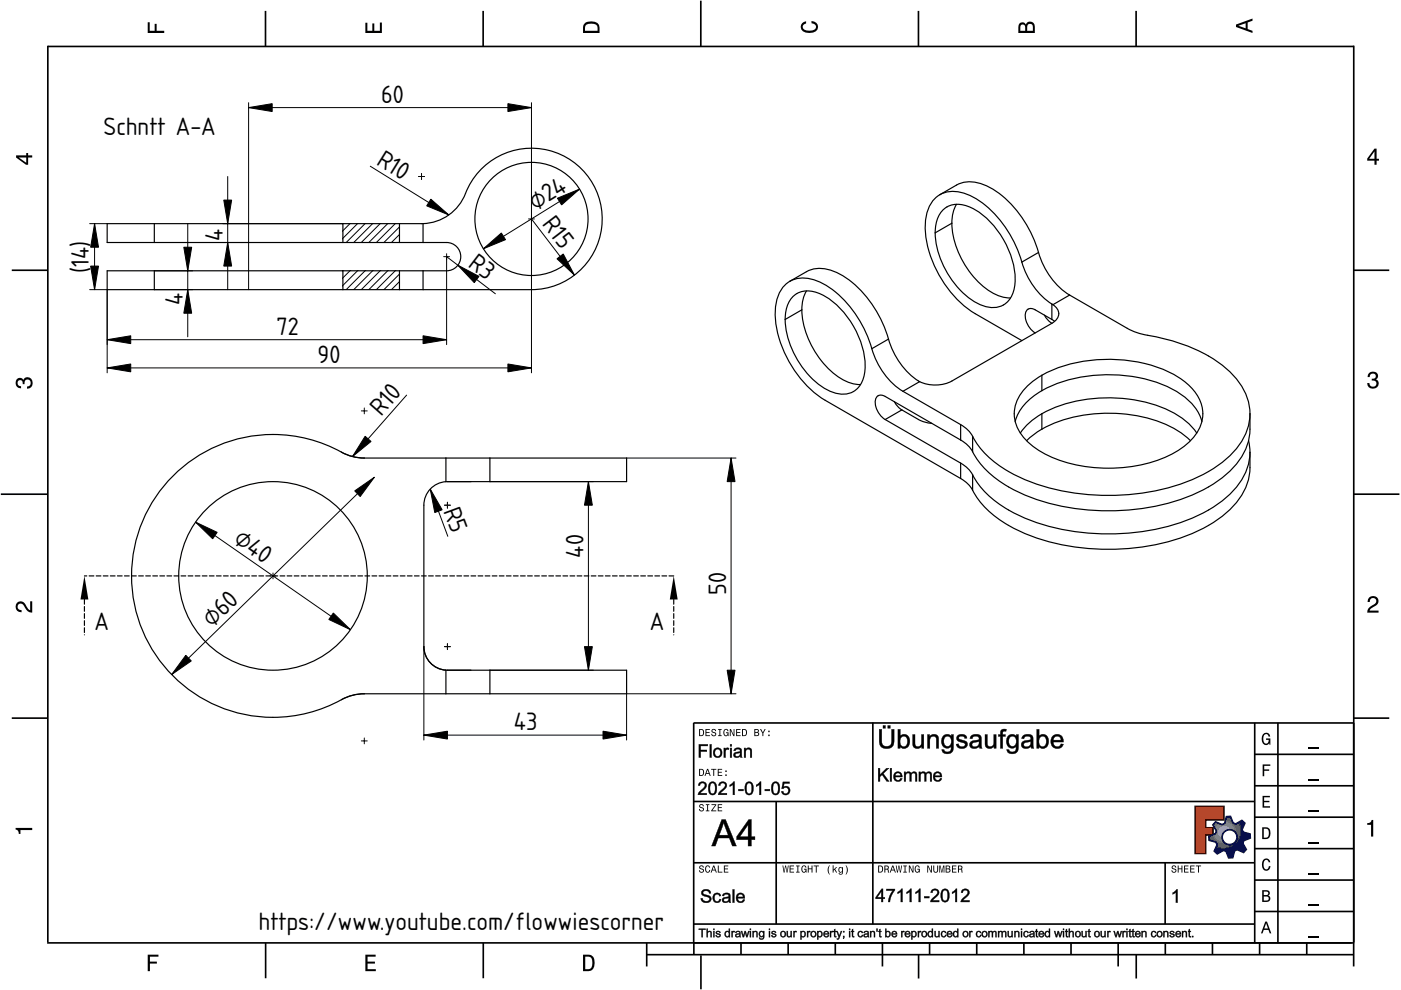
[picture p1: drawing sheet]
<svg xmlns="http://www.w3.org/2000/svg" width="297mm" height="210mm" viewBox="0 0 297 210" stroke-linecap="round" stroke-linejoin="round" font-family="sans-serif">
<defs><g id="words">
<g font-size="5">
<text x="80.8" y="21.8">60</text>
<text x="22" y="28.6">Schntt A-A</text>
<text x="79.6" y="34.8" transform="rotate(32 79.6 34.8)">R10</text>
<text x="113.5" y="44.7" transform="rotate(-32 113.5 44.7)">⌀24</text>
<text x="114.8" y="47.5" transform="rotate(53 114.8 47.5)">R15</text>
<text x="47.3" y="51.1" transform="rotate(-90 47.3 51.1)">4</text>
<text x="18.8" y="57.9" transform="rotate(-90 18.8 57.9)">(14)</text>
<text x="99.1" y="56.5" transform="rotate(37 99.1 56.5)">R3</text>
<text x="38.8" y="64.7" transform="rotate(-90 38.8 64.7)">4</text>
<text x="58.6" y="71">72</text>
<text x="67.3" y="77">90</text>
<text x="80.8" y="88.3" transform="rotate(-49 80.8 88.3)">R10</text>
<text x="94" y="108.2" transform="rotate(70 94 108.2)">R5</text>
<text x="49.3" y="114.9" transform="rotate(35 49.3 114.9)">⌀40</text>
<text x="123.7" y="118.2" transform="rotate(-90 123.7 118.2)">40</text>
<text x="154" y="126.1" transform="rotate(-90 154 126.1)">50</text>
<text x="20" y="133.7">A</text>
<text x="45" y="133.2" transform="rotate(-44 45 133.2)">⌀60</text>
<text x="137.8" y="133.7">A</text>
<text x="108.9" y="154.9">43</text>
<text x="54.8" y="197.1">https://www.youtube.com/flowwiescorner</text>
</g>
</g></defs>
<g fill="none" stroke="#000" stroke-width=".35">
<path d="M10.1 9.7v190.1M10.1 9.9h277M56.3 2.3v7.5M102.4 2.3v7.5M148.6 .1v9.8M194.7 2.3v7.5M240.9 2.3v7.5M287 9.7v195.2M2.5 57.3h7.5M287.1 57.3h7.4M.2 104.8h10M287 104.8h9.7"/>
<path d="M2.5 152.3h7.5M147 153.3h140.1M147.1 153.3v49.1M185.1 153.2v42.8M266 159.9h21M266 153.3v46.7M270.9 153.3v46.7M287.1 152.3h7.4M147 169.9h119M164.6 169.9v26M266 179.9h21M266 173.3h21"/>
<path d="M266 166.6h21M10 199.9h277.1M56.3 199.9v7.5M102.5 199.9v7.5M137.1 199.9v5M147 195.9h119M147 182.9h119M157.1 199.9v2.5M167.1 199.9v2.5M177.1 199.9v2.5M187.1 199.9v5M197.1 199.9v2.5"/>
<path d="M207.1 199.9v2.5M217.1 199.9v2.5M227.1 199.9v2.5M237.1 199.9v5M247 182.9v13M247.1 199.9v2.5M257.1 199.9v2.5M266 193.3h21M266 186.6h21M267.1 199.9v2.5M277.1 199.9v2.5M137.1 202.4h150"/>
<path d="M148.6 202.6v7.2M194.8 202.4v5.1M240.9 202.4v5.1"/>
</g>
<g fill="#000">
<path d="M31.3 4.7h.4v1.8h1.1v-1.4h.4v1.4h1.6v.5h-3.5z" fill-rule="evenodd"/>
<path d="M77.5 4.8h.4v1.7h1v-1.5h.5v1.5h1.1v-1.7h.5v2.2h-3.5z" fill-rule="evenodd"/>
<path d="M124.1 4.9a2.19 2.19 0 0 0-.5 2.1h3.5v-1.2a1.42 1.42 0 0 0-1.7-1.3zM124.3 5.2a2.14 2.14 0 0 1 2.3 .3l.1 1h-2.7l.1-1z" fill-rule="evenodd"/>
<path d="M170.1 4.9l.8-.4v.5a.7 .7 0 0 0-.7 .5 .7 .7 0 0 0 .3 .8 1.69 1.69 0 0 0 2.5-.6 .9 .9 0 0 0-.9-.8v-.5a1.24 1.24 0 0 1 1.3 1.1 1.24 1.24 0 0 1-1 1.4 2.22 2.22 0 0 1-2.5-.7l-.1-.5z" fill-rule="evenodd"/>
<path d="M216.1 5l-.2 .8v1.2h3.5v-1.3a.98 .98 0 0 0-.7-1.1 .98 .98 0 0 0-1.2 .6 .84 .84 0 0 0-1.4-.2zM216.4 5.3a.54 .54 0 0 1 .7-.1 .54 .54 0 0 1 .3 .6v.7h-1.1zM217.9 5.2a.62 .62 0 0 1 .7-.1 .62 .62 0 0 1 .4 .6v.8h-1.2z" fill-rule="evenodd"/>
<path d="M262.1 5.2v.5l3.5 1.3v-.5l-1.1-.3v-1.4l1.1-.4v-.5zM262.6 5.5l1.5-.6v1.1z" fill-rule="evenodd"/>
<path d="M3.4 32.9v.5l2.1 1.5h.5v-1.5h.8v-.5h-.8v-.5h-.4v.5zM4 33.4h1.6v1.1z" fill-rule="evenodd"/>
<path d="M291.4 31.5l-1.5 2.1v.5h1.5v.8h.5v-.8h.5v-.4h-.5v-2.2zM291.4 32.1v1.6h-1.1z" fill-rule="evenodd"/>
<path d="M3.6 80.4a.86 .86 0 0 1 1.4 .1 1.06 1.06 0 0 1 1.2-.5 1.06 1.06 0 0 1 .7 1.2 1.1 1.1 0 0 1-1.2 1.2v-.4a.71 .71 0 0 0 .8-1 .71 .71 0 0 0-1.3-.1v.6h-.4a.61 .61 0 0 0-.3-.8 .61 .61 0 0 0-.8 .2 .61 .61 0 0 0 .2 .8l.6 .2v.4a1.15 1.15 0 0 1-1.2-.6 1.15 1.15 0 0 1 .3-1.3z" fill-rule="evenodd"/>
<path d="M290.3 79.1a1.08 1.08 0 0 1 1.3-.2 1.08 1.08 0 0 1 .5 1.3l-.4 .2a1.06 1.06 0 0 1 .6 1.3 1.06 1.06 0 0 1-1.2 .7 1.1 1.1 0 0 1-1.2-1.2h.4a.71 .71 0 0 0 1 .8 .71 .71 0 0 0 .1-1.3h-.6v-.4a.61 .61 0 0 0 .8-.3 .61 .61 0 0 0-.2-.8 .61 .61 0 0 0-.8 .2l-.2 .5h-.4z" fill-rule="evenodd"/>
<path d="M3.6 127.8a1.22 1.22 0 0 1 2 .7l.4 .6 .4 .3v-1.9h.4v2.4a1.8 1.8 0 0 1-1.7-1.4 .71 .71 0 0 0-.9-.5 .71 .71 0 0 0-.5 .8 .71 .71 0 0 0 .9 .6v.4a1.18 1.18 0 0 1-1.2-.6 1.18 1.18 0 0 1 .2-1.4z" fill-rule="evenodd"/>
<path d="M290.3 126.7a1.18 1.18 0 0 1 1.9 .3 1.18 1.18 0 0 1-1 1.7l-.5 .3-.3 .5h1.9v.4h-2.4a1.8 1.8 0 0 1 1.4-1.7 .71 .71 0 0 0 .5-.9 .71 .71 0 0 0-.9-.5 .71 .71 0 0 0-.5 .8h-.4z" fill-rule="evenodd"/>
<path d="M148.2 154.6v1.5h.5a.77 .77 0 0 0 .6-.8 .77 .77 0 0 0-.6-.7zM148.4 154.8a.58 .58 0 0 1 .7 .5 .58 .58 0 0 1-.7 .6zM149.6 154.6v1.5h.9v-.2h-.7v-.5h.6v-.2h-.6v-.4h.7v-.2zM151 154.7a.53 .53 0 0 0 0 .6 .53 .53 0 0 0 .6 .2 .32 .32 0 0 1-.3 .5 .32 .32 0 0 1-.3-.4h-.2a.5 .5 0 0 0 .7 .5 .5 .5 0 0 0 .1-.8l-.4-.1a.28 .28 0 0 1-.1-.4 .28 .28 0 0 1 .4-.1 .28 .28 0 0 1 .1 .3h.2a.51 .51 0 0 0-.3-.4 .51 .51 0 0 0-.5 .1zM152.3 154.6v.2h.2v1.1h-.2v.2h.7v-.2h-.3v-1.1h.3v-.2zM153.5 154.7a.81 .81 0 0 0 .5 1.4l.3-.2 .2 .2v-.8h-.6v.1h.4l-.2 .5a.6 .6 0 0 1-.5-.6 .6 .6 0 0 1 .4-.6l.2 .3h.2l-.1-.3a.53 .53 0 0 0-.8 0zM154.7 154.6v1.5h.2v-1.3l.6 1.3h.2v-1.5h-.2v1.2l-.5-1.2zM156.1 154.6v1.5h.9v-.2h-.7v-.5h.6v-.2h-.6v-.4h.7v-.2zM157.3 154.6v1.5h.5a.77 .77 0 0 0 .6-.8 .77 .77 0 0 0-.6-.7zM157.5 154.8a.58 .58 0 0 1 .7 .5 .58 .58 0 0 1-.7 .6zM159.9 154.6v1.5h.6a.42 .42 0 0 0 .5-.3 .42 .42 0 0 0-.3-.5l.2-.2-.1-.4zM160.1 154.8h.3a.23 .23 0 0 1 .3 .2 .23 .23 0 0 1-.3 .2h-.3zM160.1 155.4h.4a.26 .26 0 0 1 .3 .2 .26 .26 0 0 1-.3 .3h-.4zM161.1 154.6l.5 .9v.6h.2v-.6l.5-.9h-.2l-.4 .7-.3-.7zM162.9 155.8v.3h.3v-.3zM162.9 154.9v.3h.3v-.3z" fill-rule="evenodd"/>
<path d="M267.8 155.7a.85 .85 0 0 1 .9-.3 .85 .85 0 0 1 .6 .8h-.3l-.1-.3a.49 .49 0 0 0-.4-.3 .49 .49 0 0 0-.5 .3 1.2 1.2 0 0 0 .4 1.8 .66 .66 0 0 0 .6-.8h-.6v-.3h.9v1.3h-.1l-.1-.3-.3 .3a.85 .85 0 0 1-1.2-.7v-1.1z" fill-rule="evenodd"/>
<path d="M3.3 175.5h3.5v.5h-2.5v.8h-.3a.77 .77 0 0 0-.7-.9z" fill-rule="evenodd"/>
<path d="M148.4 170.6a.53 .53 0 0 0 0 .6 .53 .53 0 0 0 .6 .2 .32 .32 0 0 1-.3 .5 .32 .32 0 0 1-.3-.4h-.2a.5 .5 0 0 0 .7 .6 .5 .5 0 0 0 .1-.9l-.4-.1a.28 .28 0 0 1-.1-.4 .28 .28 0 0 1 .4-.1 .28 .28 0 0 1 .1 .4h.2a.51 .51 0 0 0-.3-.5 .51 .51 0 0 0-.5 .1zM149.7 170.5v.2h.2v1.1h-.2v.2h.7v-.2h-.3v-1.1h.3v-.2zM150.8 170.5v.2h.8l-.8 1.3h1.1v-.2h-.9l.9-1.3zM152.2 170.5v1.5h.9v-.2h-.7v-.5h.6v-.2h-.6v-.4h.7v-.2z" fill-rule="evenodd"/>
<path d="M148.2 163v1.5h.5a.77 .77 0 0 0 .6-.7 .77 .77 0 0 0-.6-.8zM148.4 163.2a.57 .57 0 0 1 .7 .6 .57 .57 0 0 1-.7 .5zM149.9 163l-.5 1.5h.2l.1-.4h.6l.2 .4h.2l-.6-1.5zM150 163.2l.3 .7h-.5zM150.8 163v.2h.4v1.3h.2v-1.3h.5v-.2zM152.2 163v1.5h.9v-.2h-.7v-.5h.6v-.2h-.6v-.4h.7v-.2zM153.8 164.2v.3h.3v-.3zM153.8 163.4v.3h.3v-.3z" fill-rule="evenodd"/>
<path d="M253.4 171h6.1v2.8h-3.9v1.7h1.6v1.5h-1.6v4h-2.2z" fill-rule="evenodd"/>
<path d="M257.7 174.3l-.5 .6 .7 1.3-.2 .6-1.4 .5v.9l1.5 .4 .3 .5-.7 1.4 .7 .5 1.3-.7 .6 .2 .5 1.4 .9-.1 .3-1.4 .6-.3 1.4 .6 .5-.6-.7-1.3 .2-.6 1.4-.5-.1-.9-1.4-.4-.3-.5 .6-1.4-.6-.6-1.3 .8-.6-.2-.5-1.4h-.9l-.4 1.5-.5 .2zM259.1 177.5a1.6 1.6 0 0 1 3.2 0 1.6 1.6 0 0 1-3.2 0z" fill-rule="evenodd"/>
<path d="M267.7 168.7h1.5v.3h-1.2v.8h1.1v.3h-1.1v.8h1.3v.3h-1.6z" fill-rule="evenodd"/>
<path d="M267.7 162.1h1.6v.3h-1.3v.7h1.1v.3h-1.1v1.2h-.3z" fill-rule="evenodd"/>
<path d="M267.6 175.4v2.5h.8a1.37 1.37 0 0 0 .7-2.2 1.56 1.56 0 0 0-1.5-.3zM267.9 175.7a.98 .98 0 0 1 1.2 .7 .98 .98 0 0 1-.7 1.2h-.5z" fill-rule="evenodd"/>
<path d="M289.9 174.5a.77 .77 0 0 0 .9-.6h.4v3.5h-.5v-2.5h-.8z" fill-rule="evenodd"/>
<path d="M148.4 183.6a.53 .53 0 0 0 0 .6 .53 .53 0 0 0 .6 .2 .32 .32 0 0 1-.3 .5 .32 .32 0 0 1-.3-.4h-.2a.5 .5 0 0 0 .7 .6 .5 .5 0 0 0 .1-.9l-.4-.1a.28 .28 0 0 1-.1-.4 .28 .28 0 0 1 .4-.1 .28 .28 0 0 1 .1 .4h.2a.51 .51 0 0 0-.3-.5 .51 .51 0 0 0-.5 .1zM149.6 183.7l-.1 .2a.67 .67 0 0 0 .1 .9 .67 .67 0 0 0 .8 .1l.2-.4h-.2l-.2 .3a.6 .6 0 0 1-.5-.5 .6 .6 0 0 1 .4-.6l.3 .3h.2l-.2-.4a.5 .5 0 0 0-.8 .1zM151.2 183.5l-.5 1.5h.2l.1-.4h.6l.2 .4h.2l-.6-1.5zM151.3 183.7l.3 .7h-.5zM152.2 183.5v1.5h1v-.2h-.8v-1.3zM153.5 183.5v1.5h.9v-.2h-.7v-.5h.6v-.2h-.6v-.4h.7v-.2z" fill-rule="evenodd"/>
<path d="M165.9 183.5l.3 1.5h.1l.3-1.3 .2 1.3h.2l.2-1.5h-.1l-.2 1.3-.2-1.3h-.2l-.2 1.3-.2-1.3zM167.4 183.5v1.5h1v-.2h-.8v-.5h.7v-.2h-.7v-.4h.7v-.2zM168.8 183.5v.2h.3v1.1h-.3v.2h.7v-.2h-.2v-1.1h.2v-.2zM170.1 183.7a.82 .82 0 0 0 .5 1.3l.3-.2 .1 .2v-.8h-.5v.2h.3l-.2 .4a.6 .6 0 0 1-.5-.5 .6 .6 0 0 1 .5-.6l.2 .3h.2l-.2-.4a.53 .53 0 0 0-.7 .1zM171.3 183.5v1.5h.2v-.7h.6v.7h.2v-1.5h-.2v.6h-.6v-.6zM172.5 183.5v.2h.5v1.3h.2v-1.3h.4v-.2zM175.8 183.5a1.35 1.35 0 0 0 .2 1.9 1.84 1.84 0 0 1 0-1.9zM176.5 183.5v1.5h.2v-.4l.2-.2 .4 .6h.2l-.4-.7 .4-.5h-.2l-.6 .6v-.9zM177.9 184a.59 .59 0 0 0-.2 .7 .59 .59 0 0 0 .7 .3l.1-.2a.31 .31 0 0 1-.1 .5 .31 .31 0 0 1-.4-.2h-.2a.47 .47 0 0 0 .5 .4 .47 .47 0 0 0 .4-.5v-1.2h-.2v.2l-.3-.2zM178 184.1l.1-.1a.42 .42 0 0 1 .4 .4 .42 .42 0 0 1-.4 .5l-.1-.3zM179.3 183.5a1.85 1.85 0 0 1 0 1.9 1.22 1.22 0 0 0 0-1.9z" fill-rule="evenodd"/>
<path d="M186.2 183.5v1.5h.5a.77 .77 0 0 0 .6-.7 .77 .77 0 0 0-.6-.8zM186.4 183.7a.58 .58 0 0 1 .6 .6 .58 .58 0 0 1-.6 .5zM187.5 183.5v1.5h.2v-.6a.45 .45 0 0 1 .5 .1 .45 .45 0 0 1 .1 .5h.2l-.2-.7a.42 .42 0 0 0 .1-.5 .42 .42 0 0 0-.4-.3zM187.7 183.7h.2a.26 .26 0 0 1 .4 .3 .26 .26 0 0 1-.4 .2h-.2zM189.2 183.5l-.6 1.5h.2l.2-.4h.6l.1 .4h.2l-.5-1.5zM189.3 183.7l.2 .7h-.4zM189.9 183.5l.3 1.5h.2l.2-1.3 .2 1.3h.2l.3-1.5h-.2l-.2 1.3-.2-1.3h-.2l-.2 1.3-.2-1.3zM191.5 183.5v.2h.3v1.1h-.3v.2h.8v-.2h-.3v-1.1h.3v-.2zM192.7 183.5v1.5h.2v-1.2l.5 1.2h.3v-1.5h-.2v1.2l-.6-1.2zM194.1 183.7a.81 .81 0 0 0 .5 1.3l.3-.2 .1 .2v-.8h-.5v.2h.3l-.2 .4a.6 .6 0 0 1-.5-.5 .6 .6 0 0 1 .5-.6l.2 .3h.2l-.2-.4a.53 .53 0 0 0-.7 .1zM196.6 183.5v1.5h.2v-1.2l.6 1.2h.2v-1.5h-.2v1.2l-.6-1.2zM197.9 183.5v.9a.52 .52 0 0 0 .5 .6 .52 .52 0 0 0 .5-.6v-.9h-.2v.9a.33 .33 0 0 1-.3 .5 .33 .33 0 0 1-.3-.5v-.9zM199.2 183.5v1.5h.1v-1.4l.3 1.4h.2l.3-1.4v1.4h.1v-1.5h-.2l-.3 1.3-.3-1.3zM200.5 183.5v1.5h.6a.42 .42 0 0 0 .4-.3 .42 .42 0 0 0-.2-.5l.2-.2-.1-.4zM200.7 183.7h.3a.23 .23 0 0 1 .3 .2 .23 .23 0 0 1-.3 .2h-.3zM200.7 184.3h.3a.26 .26 0 0 1 .3 .3 .26 .26 0 0 1-.3 .2h-.3zM201.8 183.5v1.5h1v-.2h-.8v-.5h.7v-.2h-.7v-.4h.8v-.2zM203.1 183.5v1.5h.2v-.6a.45 .45 0 0 1 .5 .1 .45 .45 0 0 1 .1 .5h.2l-.2-.7a.42 .42 0 0 0 .1-.5 .42 .42 0 0 0-.4-.3zM203.3 183.7h.3a.26 .26 0 0 1 .3 .3 .26 .26 0 0 1-.4 .2h-.2z" fill-rule="evenodd"/>
<path d="M248.5 183.6a.53 .53 0 0 0 0 .6 .53 .53 0 0 0 .6 .2 .32 .32 0 0 1-.2 .5 .32 .32 0 0 1-.3-.4h-.2a.5 .5 0 0 0 .6 .6 .5 .5 0 0 0 .2-.9l-.4-.1a.28 .28 0 0 1-.1-.4 .28 .28 0 0 1 .3-.1 .28 .28 0 0 1 .2 .4h.2a.51 .51 0 0 0-.3-.5 .51 .51 0 0 0-.6 .1zM249.7 183.5v1.5h.2v-.7h.6v.7h.2v-1.5h-.2v.6h-.6v-.6zM251 183.5v1.5h1v-.2h-.8v-.5h.7v-.2h-.7v-.4h.8v-.2zM252.3 183.5v1.5h1v-.2h-.8v-.5h.7v-.2h-.7v-.4h.8v-.2zM253.5 183.5v.2h.5v1.3h.2v-1.3h.5v-.2z" fill-rule="evenodd"/>
<path d="M268.3 195.4l-1 2.5h.4l.2-.7h1l.3 .7h.3l-.9-2.5zM268.4 195.8l.4 1.1h-.7z" fill-rule="evenodd"/>
<path d="M267.6 188.7v2.5h1a.7 .7 0 0 0 .7-.5 .7 .7 0 0 0-.4-.8 .61 .61 0 0 0 .3-.8 .61 .61 0 0 0-.7-.4zM267.9 189h.6a.38 .38 0 0 1 .4 .4 .38 .38 0 0 1-.5 .4h-.5zM267.9 190.1h.6a.44 .44 0 0 1 .5 .4 .44 .44 0 0 1-.5 .4h-.6z" fill-rule="evenodd"/>
<path d="M267.8 182.3a.85 .85 0 0 1 .9-.3 .85 .85 0 0 1 .6 .8h-.3l-.1-.2a.47 .47 0 0 0-.4-.3 .47 .47 0 0 0-.4 .3 1.21 1.21 0 0 0 .4 1.7 .64 .64 0 0 0 .5-.7h.4a.89 .89 0 0 1-.8 1 .89 .89 0 0 1-1-.7v-1.1z" fill-rule="evenodd"/>
<path d="M31.3 202.4h2.3v.4h-1.8v1.1h1.5v.4h-1.5v1.6h-.5z" fill-rule="evenodd"/>
<path d="M77.5 202.4h2.1v.4h-1.7v1.1h1.6v.4h-1.6v1.2h1.8v.4h-2.2z" fill-rule="evenodd"/>
<path d="M123.6 202.4v3.5h1.2a1.42 1.42 0 0 0 1.3-1.7 1.38 1.38 0 0 0-1.3-1.8zM124.1 202.8l1 .1a1.89 1.89 0 0 1 0 2.5l-1 .1z" fill-rule="evenodd"/>
</g>
<path d="M277.3 158.6h2.2M277.3 178.6h2.2M277.3 172h2.2M277.3 165.3h2.2M277.3 198.6h2.2M277.3 192h2.2M277.3 185.3h2.2" fill="none" stroke="#000" stroke-width=".25"/>
<g fill="#000">
<path d="M248.6 189.3l.8-.7h.3v2.8h-.4v-2.2l-.7 .4z"/>
<path d="M186.4 154.6h.5v2.4a1.07 1.07 0 0 0 1.1 1.3 1.07 1.07 0 0 0 1-1.3v-2.4h.6v2.4a1.59 1.59 0 0 1-1.6 1.7 1.59 1.59 0 0 1-1.6-1.7zM187.2 153.8h.5v.6h-.5zM188.2 153.8h.6v.6h-.6zM190.4 154.6h.5v1.5a1.26 1.26 0 0 1 1.6-.1 1.26 1.26 0 0 1 .4 1.5 1.16 1.16 0 0 1-.8 1.1 1.16 1.16 0 0 1-1.3-.3v.4h-.4zM191.1 156.4a1.12 1.12 0 0 0-.3 1.2 1.12 1.12 0 0 0 1 .7 1.23 1.23 0 0 0 .6-1.2 1.23 1.23 0 0 0-.8-1zM193.5 155.7h.5v1.7a.73 .73 0 0 0 .7 .9 .73 .73 0 0 0 .7-1v-1.6h.5v3h-.5v-.5a1.03 1.03 0 0 1-1.2 .5 1.03 1.03 0 0 1-.7-1.1zM196.6 155.7h.5v.5a1.04 1.04 0 0 1 1.3-.5 1.04 1.04 0 0 1 .6 1.2v1.8h-.5v-1.8a.72 .72 0 0 0-.8-.8 .72 .72 0 0 0-.6 1v1.6h-.5zM200 156a1.15 1.15 0 0 1 1.7 .1v-.4h.5v2.6a1.32 1.32 0 0 1-.9 1.5 1.32 1.32 0 0 1-1.6-.6v-.3l.5 .1a.82 .82 0 0 0 1.1 .4 .82 .82 0 0 0 .4-1.1 1.26 1.26 0 0 1-1.6 .1 1.26 1.26 0 0 1-.5-1.5zM200.3 156.4a1.08 1.08 0 0 0-.2 1.2 1.08 1.08 0 0 0 1 .6 1.1 1.1 0 0 0 .6-1.2 1.1 1.1 0 0 0-1-.9zM203 156a1.22 1.22 0 0 1 2 .5l-.5 .1a.65 .65 0 0 0-.6-.5 .65 .65 0 0 0-.6 .5l.3 .2a1.42 1.42 0 0 1 1.5 1 1.24 1.24 0 0 1-1.2 1 1.24 1.24 0 0 1-1.2-1l.5-.1a.7 .7 0 0 0 .7 .6 .7 .7 0 0 0 .7-.6l-.2-.2a1.66 1.66 0 0 1-1.6-1zM206 156a1.41 1.41 0 0 1 2.1 .3l.1 2.4h-.5l-.1-.4a1.2 1.2 0 0 1-2-.4 1.27 1.27 0 0 1 1.5-1h.3a.41 .41 0 0 0 .1-.5 .41 .41 0 0 0-.4-.3l-.7 .1-.3 .4h-.5zM206.2 157.5a.54 .54 0 0 0 .1 .8 .54 .54 0 0 0 .7 0 .9 .9 0 0 0 .6-1.1zM208.8 155.7h.5v1.7a.73 .73 0 0 0 .8 .9 .73 .73 0 0 0 .6-1v-1.6h.5v3h-.4v-.5a1.03 1.03 0 0 1-1.3 .5 1.03 1.03 0 0 1-.7-1.1zM212.3 154.8l.4-.2h.7l-.1 .5-.5-.1-.2 .3v.4h.6v.4h-.6v2.6h-.5v-2.6h-.4v-.4h.4zM213.8 156a1.15 1.15 0 0 1 1.7 .1v-.4h.4v2.6a1.32 1.32 0 0 1-.8 1.5 1.32 1.32 0 0 1-1.6-.6v-.3l.4 .1a.82 .82 0 0 0 1.1 .4 .82 .82 0 0 0 .4-1.1 1.26 1.26 0 0 1-1.5 .1 1.26 1.26 0 0 1-.5-1.5zM214.1 156.4a1.08 1.08 0 0 0-.2 1.2 1.08 1.08 0 0 0 1 .6 1.1 1.1 0 0 0 .6-1.2 1.1 1.1 0 0 0-1-.9zM216.9 156a1.41 1.41 0 0 1 2.1 .3l.2 2.4h-.5l-.1-.4a1.2 1.2 0 0 1-2.1-.4 1.27 1.27 0 0 1 1.5-1h.3a.41 .41 0 0 0 .2-.5 .41 .41 0 0 0-.4-.3l-.8 .1-.2 .4h-.5zM217.2 157.5a.54 .54 0 0 0 .1 .8 .54 .54 0 0 0 .7 0 .9 .9 0 0 0 .5-1.1zM219.8 154.6h.5v1.5a1.26 1.26 0 0 1 1.6-.1 1.26 1.26 0 0 1 .4 1.5 1.16 1.16 0 0 1-.7 1.1 1.16 1.16 0 0 1-1.3-.3v.4h-.5zM220.5 156.4a1.12 1.12 0 0 0-.3 1.2 1.12 1.12 0 0 0 1 .7 1.23 1.23 0 0 0 .6-1.2 1.23 1.23 0 0 0-.7-1zM223.2 156.1a1.36 1.36 0 0 1 1.6-.3 1.36 1.36 0 0 1 .7 1.5h-2.2a.85 .85 0 0 0 .6 1 .85 .85 0 0 0 1-.6l.6 .1a1.43 1.43 0 0 1-2 .8 1.43 1.43 0 0 1-.6-2zM223.6 156.3l-.3 .6h1.7a.8 .8 0 0 0-.5-.7 .8 .8 0 0 0-.9 .1z"/>
<path d="M186.4 154.6h.6v2.4a1.03 1.03 0 0 0 1 1.2 1.03 1.03 0 0 0 1-1.2v-2.4h.6v2.4a1.63 1.63 0 0 1-1.6 1.8 1.63 1.63 0 0 1-1.6-1.8zM186.4 154.6l.1 2.4a1.55 1.55 0 0 0 1.5 1.7 1.55 1.55 0 0 0 1.5-1.7l.1-2.4h-.6l.1 2.4a1.11 1.11 0 0 1-1.1 1.3 1.11 1.11 0 0 1-1.1-1.3v-2.4zM187.2 153.8h.6v.6h-.6zM187.2 153.8v.6h.5v-.6zM188.2 153.8h.6v.6h-.6zM188.2 153.8v.6h.6v-.6zM190.3 154.6h.6v1.5a1.1 1.1 0 0 1 1.8 .1 1.59 1.59 0 0 1 .1 1.7 1.59 1.59 0 0 1-1.4 .8l-.5-.4v.4h-.6zM190.4 154.6v4.1h.4v-.5a1.16 1.16 0 0 0 1.4 .3 1.16 1.16 0 0 0 .7-1.3 1.15 1.15 0 0 0-.7-1.3 1.15 1.15 0 0 0-1.4 .3l.1-1.6zM191.1 156.4a1.08 1.08 0 0 0-.3 1.2 1.08 1.08 0 0 0 1 .6 1.2 1.2 0 0 0-.2-2.1zM191 156.3a.84 .84 0 0 1 1.1-.1 .84 .84 0 0 1 .3 1 .82 .82 0 0 1-.4 1 .82 .82 0 0 1-1-.3l-.2-.7zM193.5 155.7h.5v2.2a.71 .71 0 0 0 .9 .3 .71 .71 0 0 0 .4-.9v-1.6h.6v3h-.5v-.5a1.05 1.05 0 0 1-1 .6 1.05 1.05 0 0 1-.9-.8zM193.5 155.7v1.9a1 1 0 0 0 .8 1.1 1 1 0 0 0 1.2-.6l-.1 .6h.5v-3h-.5v1.6a.77 .77 0 0 1-.7 1 .77 .77 0 0 1-.7-.9v-1.7zM196.6 155.7h.5v.5a1.05 1.05 0 0 1 1.3-.5 1.05 1.05 0 0 1 .7 1.2v1.8h-.6v-1.8a.67 .67 0 0 0-.8-.8 .67 .67 0 0 0-.5 1v1.6h-.6zM196.6 155.7v3h.5v-1.6a.75 .75 0 0 1 .6-1 .75 .75 0 0 1 .9 .8l-.1 1.8h.5v-2.3a1.05 1.05 0 0 0-1-.7 1.05 1.05 0 0 0-.9 .6v-.6zM200 156a1.13 1.13 0 0 1 1.7 .1v-.4h.5v2.6a1.35 1.35 0 0 1-.8 1.5 1.35 1.35 0 0 1-1.7-.6v-.4l.5 .1a.79 .79 0 0 0 .7 .5 .79 .79 0 0 0 .7-.5l.1-.6a1.16 1.16 0 0 1-1.2 .4 1.16 1.16 0 0 1-.9-.9v-.9zM200 156a1.47 1.47 0 0 0-.3 1.7 1.47 1.47 0 0 0 1.4 .9l.6-.4v.6a.8 .8 0 0 1-.5 .7 .8 .8 0 0 1-.9-.2l-.1-.3-.5-.1a1.25 1.25 0 0 0 1.5 .9 1.25 1.25 0 0 0 .9-1.5l.1-2.6h-.5v.5a1.11 1.11 0 0 0-1.7-.2zM200.4 156.4a1.15 1.15 0 0 0 .5 1.8 1.09 1.09 0 0 0 .8-1 1.09 1.09 0 0 0-.8-1.1zM200.3 156.3a.85 .85 0 0 1 1.1-.1 .85 .85 0 0 1 .3 1 .88 .88 0 0 1-.8 1.1 .88 .88 0 0 1-.8-1.1zM203 156l.1-.1a1.21 1.21 0 0 1 2 .6l-.6 .1a.64 .64 0 0 0-.5-.5 .64 .64 0 0 0-.7 .4l.7 .4a.93 .93 0 0 1 1.1 .5 .93 .93 0 0 1-.3 1.1 1.26 1.26 0 0 1-2.1-.8h.5a.76 .76 0 0 0 .6 .6 .76 .76 0 0 0 .8-.3l-.1-.4-.3-.1a1.35 1.35 0 0 1-1.4-1zM203 156a.77 .77 0 0 0-.1 .9 .77 .77 0 0 0 .8 .4l.3 .1a.5 .5 0 0 1 .6 .5 .5 .5 0 0 1-.6 .5l-.6-.2-.2-.5-.5 .1a1.23 1.23 0 0 0 1.2 .9 1.23 1.23 0 0 0 1.2-.9 1.59 1.59 0 0 0-1.5-1l-.3-.1a.63 .63 0 0 1 .4-.7 .63 .63 0 0 1 .8 .3v.3l.5-.1a1.23 1.23 0 0 0-2-.5zM205.9 155.9a1.34 1.34 0 0 1 2.2 .5v1.7l.2 .6h-.6l-.1-.4a1.27 1.27 0 0 1-2.1-.2 1.23 1.23 0 0 1 1.6-1.2l.5-.1a.74 .74 0 0 0-.7-.7 .74 .74 0 0 0-.8 .6l-.5-.1zM206 156l-.4 .6h.5a.76 .76 0 0 1 .6-.6 .76 .76 0 0 1 .7 .3l.1-.1a.37 .37 0 0 1 .2 .4 .37 .37 0 0 1-.3 .3l-1.1 .2a.9 .9 0 0 0-.7 1 1.27 1.27 0 0 0 2.1 .1v.5h.5l-.2-.6 .1-1.8a1.37 1.37 0 0 0-2.1-.3zM206.3 157.6a.5 .5 0 0 0 0 .7 .5 .5 0 0 0 .7-.1l.5-.3 .1-.7zM206.2 157.5l1.4-.4a.92 .92 0 0 1-.4 1.1 .92 .92 0 0 1-1.1-.1zM208.8 155.7h.6v2.2a.71 .71 0 0 0 .9 .3 .71 .71 0 0 0 .4-.9v-1.6h.5v3h-.5l.1-.5a1.05 1.05 0 0 1-1.1 .6 1.05 1.05 0 0 1-.9-.8zM208.8 155.7l.1 1.9a1 1 0 0 0 .7 1.1 1 1 0 0 0 1.2-.6v.6h.4v-3h-.5v1.6a.77 .77 0 0 1-.6 1 .77 .77 0 0 1-.8-.9v-1.7zM212.2 154.8l.5-.3 .7 .1-.1 .5a.49 .49 0 0 0-.6 .1 .49 .49 0 0 0-.1 .5h.6v.5l-.6-.1v2.6h-.5v-2.6l-.5 .1v-.5h.5zM212.3 154.9l-.1 .1-.1 .8-.4-.1v.4h.4v2.6h.5v-2.6h.6v-.4l-.6 .1a.51 .51 0 0 1 0-.7 .51 .51 0 0 1 .7 0l.1-.5h-.7zM213.7 156a1.13 1.13 0 0 1 1.8 .1l-.1-.4h.6v2.6a1.35 1.35 0 0 1-.9 1.5 1.35 1.35 0 0 1-1.6-.6l-.1-.4 .5 .1a.79 .79 0 0 0 .8 .5 .79 .79 0 0 0 .7-.5v-.6a1.16 1.16 0 0 1-1.1 .4 1.16 1.16 0 0 1-.9-.9l-.1-.9zM213.8 156a1.47 1.47 0 0 0-.3 1.7 1.47 1.47 0 0 0 1.4 .9l.6-.4v.6a.8 .8 0 0 1-.6 .7 .8 .8 0 0 1-.8-.2l-.2-.3-.4-.1a1.25 1.25 0 0 0 1.5 .9 1.25 1.25 0 0 0 .9-1.5v-2.6h-.4v.5a1.11 1.11 0 0 0-1.7-.2zM214.1 156.4a1.15 1.15 0 0 0 .6 1.8 1.09 1.09 0 0 0 .7-1 1.09 1.09 0 0 0-.7-1.1zM214.1 156.3a.85 .85 0 0 1 1-.1 .85 .85 0 0 1 .4 1 .88 .88 0 0 1-.8 1.1 .88 .88 0 0 1-.9-1.1zM216.9 155.9a1.34 1.34 0 0 1 2.2 .5v1.7l.2 .6h-.6l-.1-.4a1.27 1.27 0 0 1-2.1-.2 1.23 1.23 0 0 1 1.5-1.2l.5-.1a.74 .74 0 0 0-.6-.7 .74 .74 0 0 0-.8 .6l-.5-.1zM217 156l-.4 .6h.5a.76 .76 0 0 1 .5-.6 .76 .76 0 0 1 .8 .3v-.1a.37 .37 0 0 1 .2 .4 .37 .37 0 0 1-.3 .3l-1.1 .2a.9 .9 0 0 0-.6 1 1.27 1.27 0 0 0 2 .1l.1 .5h.5l-.2-.6v-1.8a1.37 1.37 0 0 0-2-.3zM217.2 157.6a.5 .5 0 0 0 .1 .7 .5 .5 0 0 0 .7-.1l.5-.3v-.7zM217.2 157.5l1.4-.4a.92 .92 0 0 1-.4 1.1 .92 .92 0 0 1-1.2-.1zM219.8 154.6h.6l-.1 1.5a1.1 1.1 0 0 1 1.8 .1 1.59 1.59 0 0 1 .2 1.7 1.59 1.59 0 0 1-1.5 .8l-.5-.4v.4h-.5zM219.8 154.6v4.1h.5l-.1-.5a1.16 1.16 0 0 0 1.5 .3 1.16 1.16 0 0 0 .6-1.3 1.15 1.15 0 0 0-.6-1.3 1.15 1.15 0 0 0-1.4 .3v-1.6zM220.5 156.4a1.08 1.08 0 0 0-.2 1.2 1.08 1.08 0 0 0 .9 .6 1.2 1.2 0 0 0-.1-2.1zM220.5 156.3a.84 .84 0 0 1 1-.1 .84 .84 0 0 1 .4 1 .82 .82 0 0 1-.4 1 .82 .82 0 0 1-1.1-.3l-.2-.7zM223.1 156.1a1.38 1.38 0 0 1 1.7-.3 1.38 1.38 0 0 1 .7 1.6l-2.2-.1a.83 .83 0 0 0 .7 1 .83 .83 0 0 0 1-.6h.5a1.2 1.2 0 0 1-1.6 1 1.62 1.62 0 0 1-.8-2.6zM223.2 156.1a1.47 1.47 0 0 0-.2 2 1.47 1.47 0 0 0 2 .3l.5-.6-.6-.1a.85 .85 0 0 1-1 .6 .85 .85 0 0 1-.6-1h2.1a1.32 1.32 0 0 0-.6-1.4 1.32 1.32 0 0 0-1.6 .2zM223.6 156.3l-.3 .6h1.6a.76 .76 0 0 0-.4-.7 .76 .76 0 0 0-.9 .1zM223.6 156.3l.6-.3 .4 .2 .3 .3 .1 .5h-1.7z"/>
<path d="M148.1 157.8h2v.4h-1.5v.8h1.3v.4l-1.3-.1v1.3h-.5zM148.2 157.8v2.8h.4l-.1-1.3h1.4v-.3l-1.4 .1v-1l1.6 .1v-.4zM150.5 157.8h.4v2.8h-.4zM150.5 157.8v2.8h.3v-2.8zM151.5 158.7a1.05 1.05 0 0 1 1.5 .2 1.05 1.05 0 0 1-.2 1.5 1.05 1.05 0 0 1-1.5-.2l-.1-1zM151.5 158.8a1.03 1.03 0 0 0-.2 1.3 1.03 1.03 0 0 0 1.3 .4 1.02 1.02 0 0 0 .4-1.4 1.02 1.02 0 0 0-1.5-.3zM151.8 159a.7 .7 0 0 0-.2 .9 .7 .7 0 0 0 .8 .3 .69 .69 0 0 0 .3-.9 .69 .69 0 0 0-.9-.3zM151.7 159a.77 .77 0 0 1 1.1 .4 .77 .77 0 0 1-.6 1 .84 .84 0 0 1-.5-1.4zM153.4 158.6h.4v.3a.47 .47 0 0 1 .3-.4 .47 .47 0 0 1 .5 .2l-.1 .3h-.4l-.2 .2v1.4h-.5zM153.5 158.6v2h.3v-1a.46 .46 0 0 1 .1-.6 .46 .46 0 0 1 .6 0l.1-.3a.61 .61 0 0 0-.9 .2l.1-.3zM154.8 157.8h.4v.5h-.4zM154.8 157.8v.4h.3v-.4zM154.8 158.6h.4v2h-.4zM154.8 158.6v2h.3v-2zM155.7 158.8a.88 .88 0 0 1 1-.3 .88 .88 0 0 1 .6 .8l.1 1.3h-.4l-.1-.2a.73 .73 0 0 1-1 .3 .73 .73 0 0 1-.2-1.1l1.2-.3a.49 .49 0 0 0-.5-.4 .49 .49 0 0 0-.5 .4l-.4-.1zM155.8 158.8l-.2 .4h.3a.52 .52 0 0 1 .4-.4 .52 .52 0 0 1 .5 .1l.2 .5-1 .1a.6 .6 0 0 0-.3 1 .99 .99 0 0 0 1.3-.2v.3h.4l-.2-.4v-1.2a.97 .97 0 0 0-1.4-.2zM156 159.9a.43 .43 0 0 0 .3 .5 .43 .43 0 0 0 .5-.4l.1-.4zM156 159.8l1-.3a.62 .62 0 0 1-.4 .8 .62 .62 0 0 1-.8-.2zM157.7 158.6h.4v.3a.73 .73 0 0 1 .9-.4 .73 .73 0 0 1 .4 .9v1.2h-.4v-1.2a.46 .46 0 0 0-.5-.5 .46 .46 0 0 0-.3 .6v1.1h-.5zM157.8 158.6v2h.3v-1.1a.53 .53 0 0 1 .4-.7 .53 .53 0 0 1 .6 .6v1.2h.3v-1.6a.73 .73 0 0 0-.7-.4 .73 .73 0 0 0-.7 .4l.1-.4z"/>
<path d="M148.2 157.8h1.9v.4h-1.5v.8h1.3v.3h-1.3v1.3h-.4zM150.5 157.8h.3v2.8h-.3zM151.5 158.8a1.01 1.01 0 0 1 1.4 .2 1.01 1.01 0 0 1-.2 1.4 1.01 1.01 0 0 1-1.4-.2l-.1-.9zM151.7 159a.74 .74 0 0 0-.1 .9 .74 .74 0 0 0 .9 .4 .73 .73 0 0 0 .2-1 .73 .73 0 0 0-1-.3zM153.5 158.6h.3v.3l.2-.3h.4l.2 .1-.1 .3a.45 .45 0 0 0-.6 0 .45 .45 0 0 0-.1 .6v1h-.3zM154.8 157.8h.3v.4h-.3zM154.8 158.6h.3v2h-.3zM155.7 158.8a.87 .87 0 0 1 1-.3 .87 .87 0 0 1 .6 .8l.1 1.3h-.4l-.1-.2a.74 .74 0 0 1-.9 .3 .74 .74 0 0 1-.4-.9l.4-.3 .9-.2a.51 .51 0 0 0-.4-.5 .51 .51 0 0 0-.6 .4h-.3zM156 159.8a.36 .36 0 0 0 0 .5 .36 .36 0 0 0 .5 .1l.4-.3v-.5zM157.8 158.6h.3v.3a.72 .72 0 0 1 .8-.3 .72 .72 0 0 1 .5 .8v1.2h-.3v-1.2a.5 .5 0 0 0-.6-.6 .5 .5 0 0 0-.4 .7v1.1h-.3z"/>
<path d="M148.3 165.9a.91 .91 0 0 1 1.4 .2 .91 .91 0 0 1-.5 1.4l-.7 .7h1.3v.3h-1.8a3.2 3.2 0 0 1 1.3-1.6 .53 .53 0 0 0-.2-.9 .53 .53 0 0 0-.7 .6l-.4-.1zM150.6 165.9a.99 .99 0 0 1 1.1 .1 .99 .99 0 0 1 .3 1.2 1.01 1.01 0 0 1-.3 1.1 1.01 1.01 0 0 1-1.1 .1 2.12 2.12 0 0 1 0-2.5zM150.8 166.1a1.88 1.88 0 0 0 .1 2.2h.3a1.72 1.72 0 0 0 0-2.3zM152.6 165.9a.91 .91 0 0 1 1.4 .2 .91 .91 0 0 1-.5 1.4l-.8 .7h1.4v.3h-1.8a3.2 3.2 0 0 1 1.3-1.6 .53 .53 0 0 0-.2-.9 .53 .53 0 0 0-.7 .6l-.4-.1zM154.7 166.4l.8-.7h.2v2.8h-.3v-2.2l-.7 .5zM156.6 167.3h1v.4h-1zM158.3 165.9a.99 .99 0 0 1 1.2 .1 .99 .99 0 0 1 .2 1.2 1.01 1.01 0 0 1-.2 1.1 1.01 1.01 0 0 1-1.1 .1 2.12 2.12 0 0 1-.1-2.5zM158.6 166.1a1.88 1.88 0 0 0 .1 2.2h.3a1.72 1.72 0 0 0 0-2.3zM160.3 166.4l.8-.7h.3v2.8h-.4v-2.2l-.7 .5zM162.2 167.3h1v.4h-1zM163.9 165.9a.99 .99 0 0 1 1.2 .1 .99 .99 0 0 1 .2 1.2 1.01 1.01 0 0 1-.2 1.1 1.01 1.01 0 0 1-1.1 .1 2.12 2.12 0 0 1-.1-2.5zM164.2 166.1a1.88 1.88 0 0 0 .1 2.2h.3a1.72 1.72 0 0 0 0-2.3zM166 165.8h1.4v.3h-1.1l-.2 .8a.92 .92 0 0 1 1.3 .4 .92 .92 0 0 1-.6 1.2 .92 .92 0 0 1-1.1-.7h.3a.62 .62 0 0 0 .8 .4 .62 .62 0 0 0 .4-.7 .62 .62 0 0 0-.6-.5l-.5 .2h-.4z"/>
<path d="M148.3 165.9a.95 .95 0 0 1 1.5 .2 .95 .95 0 0 1-.6 1.4l-.7 .7h1.4v.4h-2l.3-.7 .9-.9a.51 .51 0 0 0 .3-.6 .51 .51 0 0 0-.6-.3 .51 .51 0 0 0-.4 .5h-.4zM148.3 166l-.3 .5 .4 .1a.58 .58 0 0 1 .9-.5 .58 .58 0 0 1-.1 1l-.9 .8-.3 .6h1.8v-.3h-1.4l.6-.6a1.03 1.03 0 0 0 .4-1.7l-.7-.1zM150.5 165.9a1.03 1.03 0 0 1 1.2 .1 1.03 1.03 0 0 1 .3 1.2 1.05 1.05 0 0 1-.2 1.1 1.05 1.05 0 0 1-1.2 .2 2.15 2.15 0 0 1-.1-2.6zM150.6 165.9a2.28 2.28 0 0 0-.2 2.4 .89 .89 0 0 0 1.1 .1 .89 .89 0 0 0 .4-.9 1.19 1.19 0 0 0-1-1.7zM150.7 166.2a2.18 2.18 0 0 0 .2 2h.3a1.71 1.71 0 0 0 0-2.1zM150.8 166.1l.4-.1a1.73 1.73 0 0 1 0 2.3h-.3a1.87 1.87 0 0 1-.1-2.2zM152.6 165.9a.95 .95 0 0 1 1.4 .2 .95 .95 0 0 1-.5 1.4l-.8 .7h1.4v.4h-1.9l.3-.7 .9-.9a.51 .51 0 0 0 .3-.6 .51 .51 0 0 0-.6-.3 .51 .51 0 0 0-.4 .5h-.4zM152.6 166l-.3 .5 .4 .1a.58 .58 0 0 1 .9-.5 .58 .58 0 0 1-.1 1l-.9 .8-.3 .6h1.8v-.3h-1.4l.6-.6a1.03 1.03 0 0 0 .4-1.7l-.7-.1zM154.7 166.4l.5-.3a.4 .4 0 0 1 .6-.4v2.9h-.4v-2.2l-.7 .4zM154.7 166.4l.1 .4 .6-.5v2.2h.3v-2.8h-.2l-.3 .4zM156.5 167.3h1.2v.4h-1.2zM156.6 167.3v.4h1v-.4zM158.3 165.9a1.03 1.03 0 0 1 1.2 .1 1.03 1.03 0 0 1 .3 1.2 1.05 1.05 0 0 1-.3 1.1 1.05 1.05 0 0 1-1.2 .2 2.15 2.15 0 0 1 0-2.6zM158.4 165.9a2.28 2.28 0 0 0-.2 2.4 .89 .89 0 0 0 1 .1 .89 .89 0 0 0 .5-.9 1.19 1.19 0 0 0-1.1-1.7zM158.4 166.2a2.18 2.18 0 0 0 .3 2h.3a1.71 1.71 0 0 0 0-2.1zM158.5 166.1l.5-.1a1.73 1.73 0 0 1 0 2.3h-.3a1.87 1.87 0 0 1-.2-2.2zM160.3 166.4l.5-.3a.4 .4 0 0 1 .6-.4v2.9h-.4v-2.2l-.7 .4zM160.3 166.4l.1 .4 .7-.5-.1 2.2h.4v-2.8h-.3l-.2 .4zM162.1 167.3h1.2v.4h-1.2zM162.2 167.3v.4h1v-.4zM163.9 165.9a1.03 1.03 0 0 1 1.2 .1 1.03 1.03 0 0 1 .3 1.2 1.05 1.05 0 0 1-.3 1.1 1.05 1.05 0 0 1-1.1 .2 2.15 2.15 0 0 1-.1-2.6zM164 165.9a2.28 2.28 0 0 0-.2 2.4 .89 .89 0 0 0 1.1 .1 .89 .89 0 0 0 .4-.9 1.19 1.19 0 0 0-1-1.7zM164.1 166.2a2.18 2.18 0 0 0 .2 2h.3a1.71 1.71 0 0 0 0-2.1zM164.1 166.1l.5-.1a1.73 1.73 0 0 1 0 2.3h-.3a1.87 1.87 0 0 1-.2-2.2zM166 165.7h1.4v.4h-1.1l-.2 .8a.9 .9 0 0 1 1.3 .1 .9 .9 0 0 1-.1 1.2 .88 .88 0 0 1-1 .4 .88 .88 0 0 1-.6-.8l.3-.1a.58 .58 0 0 0 .8 .4 .58 .58 0 0 0 .3-.9 .58 .58 0 0 0-.9 0l-.1 .1-.4-.1zM166 165.8l-.3 1.4h.4a.64 .64 0 0 1 .9-.1 .64 .64 0 0 1 .1 .9 .56 .56 0 0 1-.6 .3 .56 .56 0 0 1-.5-.5h-.3a.89 .89 0 0 0 1 .7 .89 .89 0 0 0 .7-1.1 .89 .89 0 0 0-1.1-.6l-.2 .1 .1-.8h1.2v-.3z"/>
<path d="M153 173.7h.9l2.3 5.7h-1l-.6-1.7h-2.3l-.6 1.7h-.9zM153 173.8l-2.1 5.6h.8l.5-1.8h2.5l.6 1.8h.8l-2.3-5.6zM153.4 174.4l-.2 .8-.7 1.9h1.9zM153.4 174.3l1.1 2.8h-2.1zM158.7 173.7h.6v3.7h.8v.7l-.8-.1v1.4h-.7v-1.4l-2.5 .1v-.7zM158.7 173.8l-2.5 3.6v.6h2.5l-.1 1.4h.7v-1.4h.8v-.6h-.8v-3.6zM158.6 174.9l-1.7 2.5h1.7zM158.7 174.7v2.7h-1.9z"/>
<path d="M153 173.8h.8l2.3 5.6h-.8l-.7-1.7h-2.3l-.6 1.7h-.8zM153.4 174.4l-.9 2.7h1.9zM158.7 173.8h.6v3.6h.8v.6h-.8v1.4h-.7v-1.4h-2.4v-.6zM158.6 174.9l-1.7 2.5h1.7z"/>
<path d="M186.2 162.8h.4v1.5l1.3-1.5h.6l-1.2 1.2 1.3 1.7h-.6l-1-1.4-.4 .4v1h-.4zM186.2 162.9v2.8h.4l-.1-1 .5-.5 1 1.5h.5l-1.3-1.7 1.2-1.1h-.5l-1.4 1.5 .1-1.5zM188.7 162.8h.4v2.9h-.4zM188.7 162.9v2.8h.4v-2.8zM189.7 163.9a.96 .96 0 0 1 1.1-.2 .96 .96 0 0 1 .5 1.1l-1.5-.1a.56 .56 0 0 0 .5 .7 .56 .56 0 0 0 .6-.4h.4a.83 .83 0 0 1-1.2 .7 1.16 1.16 0 0 1-.4-1.8zM189.7 163.9a1 1 0 0 0 0 1.4 1 1 0 0 0 1.4 .1l.2-.3-.4-.1a.59 .59 0 0 1-.7 .4 .59 .59 0 0 1-.4-.7h1.5a1.1 1.1 0 0 0-.9-1.1zM190 164.1l-.2 .4h1.1a.51 .51 0 0 0-.3-.5 .51 .51 0 0 0-.6 .1zM190 164l.4-.2 .3 .1 .3 .6h-1.2zM191.7 163.6h.3v.3a.68 .68 0 0 1 .6-.3 .68 .68 0 0 1 .6 .3v.1a.67 .67 0 0 1 .8-.4 .67 .67 0 0 1 .5 .7v1.4h-.5v-1.3a.41 .41 0 0 0-.4-.5 .41 .41 0 0 0-.3 .6v1.2h-.5v-1.3a.42 .42 0 0 0-.5-.4 .42 .42 0 0 0-.2 .6v1.1h-.4zM191.7 163.7v2h.3v-1.1a.5 .5 0 0 1 .3-.7 .5 .5 0 0 1 .6 .5v1.3h.3v-1.2a.48 .48 0 0 1 .4-.6 .48 .48 0 0 1 .5 .5v1.3h.3v-1.4a.62 .62 0 0 0-.5-.7 .62 .62 0 0 0-.7 .5 .65 .65 0 0 0-.6-.5 .65 .65 0 0 0-.6 .5v-.4zM194.8 163.6h.4l-.1 .3a.68 .68 0 0 1 .6-.3 .68 .68 0 0 1 .6 .3v.1a.67 .67 0 0 1 .8-.4 .67 .67 0 0 1 .5 .7v1.4h-.4v-1.3a.41 .41 0 0 0-.5-.5 .41 .41 0 0 0-.3 .6v1.2h-.4v-1.3a.42 .42 0 0 0-.6-.4 .42 .42 0 0 0-.2 .6v1.1h-.4zM194.8 163.7v2h.4l-.1-1.1a.5 .5 0 0 1 .3-.7 .5 .5 0 0 1 .7 .5l-.1 1.3h.4l-.1-1.2a.48 .48 0 0 1 .4-.6 .48 .48 0 0 1 .6 .5l-.1 1.3h.4l-.1-1.4a.62 .62 0 0 0-.5-.7 .62 .62 0 0 0-.7 .5 .65 .65 0 0 0-.6-.5 .65 .65 0 0 0-.6 .5v-.4zM198.1 163.9a.96 .96 0 0 1 1.2-.2 .96 .96 0 0 1 .4 1.1l-1.5-.1a.56 .56 0 0 0 .5 .7 .56 .56 0 0 0 .6-.4h.4a.83 .83 0 0 1-1.2 .7 1.16 1.16 0 0 1-.4-1.8zM198.1 163.9a1 1 0 0 0 0 1.4 1 1 0 0 0 1.4 .1l.2-.3-.4-.1a.59 .59 0 0 1-.7 .4 .59 .59 0 0 1-.4-.7h1.5a1.1 1.1 0 0 0-.9-1.1zM198.4 164.1l-.2 .4h1.1a.51 .51 0 0 0-.3-.5 .51 .51 0 0 0-.6 .1zM198.4 164l.4-.2 .3 .1 .3 .6h-1.2z"/>
<path d="M186.2 162.9h.4v1.4l1.3-1.4h.5l-1.1 1.1 1.2 1.7h-.5l-1-1.4-.4 .4v1h-.4zM188.7 162.9h.4v2.8h-.4zM189.7 163.9a.94 .94 0 0 1 1.1-.2 .94 .94 0 0 1 .5 1h-1.5a.59 .59 0 0 0 .4 .7 .59 .59 0 0 0 .7-.4l.4 .1a1 1 0 0 1-1.4 .5 1 1 0 0 1-.3-1.5zM190 164l-.2 .5h1.1a.56 .56 0 0 0-.3-.6 .56 .56 0 0 0-.6 .1zM191.7 163.7h.3v.2a.68 .68 0 0 1 1.2 .1 .65 .65 0 0 1 .7-.4 .65 .65 0 0 1 .5 .7v1.4h-.3v-1.3a.45 .45 0 0 0-.5-.5 .45 .45 0 0 0-.4 .6v1.2h-.3v-1.3a.46 .46 0 0 0-.6-.5 .46 .46 0 0 0-.3 .7v1.1h-.3zM194.8 163.7h.3v.2a.68 .68 0 0 1 1.2 .1 .65 .65 0 0 1 .8-.4 .65 .65 0 0 1 .5 .7v1.4h-.4v-1.3a.45 .45 0 0 0-.5-.5 .45 .45 0 0 0-.3 .6v1.2h-.4v-1.3a.46 .46 0 0 0-.6-.5 .46 .46 0 0 0-.2 .7v1.1h-.4zM198.1 163.9a.94 .94 0 0 1 1.1-.2 .94 .94 0 0 1 .5 1h-1.5a.59 .59 0 0 0 .4 .7 .59 .59 0 0 0 .7-.4l.4 .1a1 1 0 0 1-1.4 .5 1 1 0 0 1-.3-1.5zM198.4 164l-.2 .5h1.1a.56 .56 0 0 0-.3-.6 .56 .56 0 0 0-.6 .1z"/>
<path d="M148.9 188.8a1.12 1.12 0 0 1 1.9 .6h-.4a.64 .64 0 0 0-.6-.5 .64 .64 0 0 0-.7 .5l.6 .3a.93 .93 0 0 1 1.1 1 .93 .93 0 0 1-1.3 .7 .91 .91 0 0 1-.9-1h.3a.75 .75 0 0 0 .7 .6 .75 .75 0 0 0 .8-.5l-1.3-.6a.67 .67 0 0 1-.2-1.1zM149 188.8a.75 .75 0 0 0-.1 .8 .75 .75 0 0 0 .7 .4l.5 .2a.49 .49 0 0 1 .4 .7 .49 .49 0 0 1-.7 .2 .69 .69 0 0 1-.9-.7l-.3 .1a1.12 1.12 0 0 0 1 .9 1.12 1.12 0 0 0 1.2-.8l-.2-.4-.3-.3-1.2-.3a.63 .63 0 0 1 .4-.8 .63 .63 0 0 1 .8 .3l.1 .3h.3a1.02 1.02 0 0 0-1.7-.6zM151.4 189.5a.84 .84 0 0 1 .9-.2 .84 .84 0 0 1 .5 .7h-.3a.53 .53 0 0 0-.7-.3 .53 .53 0 0 0-.3 .7 .52 .52 0 0 0 .4 .7 .52 .52 0 0 0 .6-.5h.4a.94 .94 0 0 1-1.2 .9 .94 .94 0 0 1-.6-1.3zM151.5 189.6a.97 .97 0 0 0-.2 1.4 .97 .97 0 0 0 1.4 0l.2-.3-.4-.1a.58 .58 0 0 1-.7 .6 .58 .58 0 0 1-.4-.8 .59 .59 0 0 1 .4-.8 .59 .59 0 0 1 .8 .4l.2-.1a.85 .85 0 0 0-1.3-.3zM153.3 189.6a.88 .88 0 0 1 1-.4 .88 .88 0 0 1 .6 .9l.1 1.3h-.4l-.1-.3a.73 .73 0 0 1-1 .3 .73 .73 0 0 1-.2-1.1l1.1-.2a.49 .49 0 0 0-.4-.5 .49 .49 0 0 0-.5 .4h-.4zM153.3 189.6l-.1 .3 .3 .1a.52 .52 0 0 1 .4-.4 .52 .52 0 0 1 .5 .1l.1 .4-.9 .2a.6 .6 0 0 0-.3 .9 .99 .99 0 0 0 1.3-.2v.4h.3l-.1-.4v-1.2a.97 .97 0 0 0-1.5-.2zM153.6 190.6l-.1 .1a.43 .43 0 0 0 .4 .5 .43 .43 0 0 0 .5-.4l.1-.4zM153.5 190.6l1-.3a.57 .57 0 0 1-.3 .8 .57 .57 0 0 1-.8-.4zM155.3 188.6h.4v2.8h-.4zM155.3 188.6v2.8h.4v-2.8zM156.3 189.6a.96 .96 0 0 1 1.2-.2 .96 .96 0 0 1 .4 1.1l-1.4-.1a.56 .56 0 0 0 .4 .7 .56 .56 0 0 0 .7-.4h.3a.83 .83 0 0 1-1.2 .7 1.16 1.16 0 0 1-.4-1.8zM156.4 189.6a1 1 0 0 0-.1 1.4 1 1 0 0 0 1.4 .1l.2-.3-.3-.1a.59 .59 0 0 1-.8 .4 .59 .59 0 0 1-.4-.7l1.5 .1a1.1 1.1 0 0 0-.9-1.1zM156.6 189.8l-.2 .4h1.1a.51 .51 0 0 0-.3-.5 .51 .51 0 0 0-.6 .1zM156.6 189.7l.4-.1h.3l.3 .6h-1.2z"/>
<path d="M148.9 188.8a1.09 1.09 0 0 1 1.8 .6h-.3a.65 .65 0 0 0-.7-.5 .65 .65 0 0 0-.6 .5l.4 .3a1.12 1.12 0 0 1 1.3 1 1.16 1.16 0 0 1-1.2 .7 1.16 1.16 0 0 1-1-.9l.3-.1a.76 .76 0 0 0 .8 .7 .76 .76 0 0 0 .7-.6l-.4-.3a1.03 1.03 0 0 1-1.2-1.3zM151.4 189.5a.86 .86 0 0 1 1.4 .4l-.3 .1a.55 .55 0 0 0-.7-.4 .55 .55 0 0 0-.3 .8 .55 .55 0 0 0 .4 .7 .55 .55 0 0 0 .6-.5l.4 .1a.93 .93 0 0 1-1.3 .6 .93 .93 0 0 1-.4-1.3zM153.3 189.6a.87 .87 0 0 1 .9-.3 .87 .87 0 0 1 .6 .8l.1 1.3h-.3l-.1-.3a.74 .74 0 0 1-.9 .4 .74 .74 0 0 1-.4-.9l.4-.3 .9-.2a.51 .51 0 0 0-.5-.5 .51 .51 0 0 0-.5 .4l-.3-.1zM153.6 190.6a.36 .36 0 0 0 0 .5 .36 .36 0 0 0 .4 0l.4-.3 .1-.4zM155.3 188.6h.4v2.8h-.4zM156.3 189.6a.94 .94 0 0 1 1.1-.2 .94 .94 0 0 1 .5 1.1h-1.5a.59 .59 0 0 0 .5 .6 .59 .59 0 0 0 .7-.4l.3 .1a1 1 0 0 1-1.4 .5 1 1 0 0 1-.3-1.5zM156.6 189.8l-.2 .4h1.2a.56 .56 0 0 0-.4-.6 .56 .56 0 0 0-.6 .2z"/>
<path d="M148.1 196.9h1.5v.3l-.6-.1v1.6h-.3l.1-1.6-.7 .1zM148.2 196.9v.2h.6v1.6h.2l-.1-1.6h.7v-.2zM149.8 196.9h.3v.7a.47 .47 0 0 1 .5-.2 .47 .47 0 0 1 .3 .5v.8h-.3v-.8a.27 .27 0 0 0-.3-.3 .27 .27 0 0 0-.2 .4v.7h-.3zM149.8 196.9v1.8h.3l-.1-.7a.35 .35 0 0 1 .3-.5 .35 .35 0 0 1 .4 .4v.8h.2l-.1-.8a.43 .43 0 0 0-.3-.5 .43 .43 0 0 0-.5 .3l.1-.8zM151.2 196.9h.3v.3h-.3zM151.2 196.9v.3h.3v-.3zM151.2 197.4h.3v1.3h-.3zM151.2 197.4v1.3h.3v-1.3zM151.8 197.5l.2-.1a.47 .47 0 0 1 .8 .4h-.3a.23 .23 0 0 0-.2-.2 .23 .23 0 0 0-.3 .2l.3 .1a.48 .48 0 0 1 .5 .6 .48 .48 0 0 1-.8 .2l-.3-.4 .3-.1a.27 .27 0 0 0 .3 .3 .27 .27 0 0 0 .2-.3v.1a.55 .55 0 0 1-.6-.2 .55 .55 0 0 1-.1-.6zM151.9 197.6a.3 .3 0 0 0-.1 .3 .3 .3 0 0 0 .3 .2l.3 .1a.21 .21 0 0 1 .2 .2 .21 .21 0 0 1-.2 .2l-.4-.1-.1-.2h-.2a.5 .5 0 0 0 .6 .4 .5 .5 0 0 0 .4-.5l-.7-.4a.28 .28 0 0 1 .2-.3 .28 .28 0 0 1 .3 .3l.2-.1a.52 .52 0 0 0-.8-.1zM153.8 197.5a.45 .45 0 0 1 .7 .1v-.7h.3v1.8h-.3v-.2a.51 .51 0 0 1-.5 .2 .51 .51 0 0 1-.4-.5zM153.8 197.6a.56 .56 0 0 0-.1 .8 .56 .56 0 0 0 .9 0l-.1 .3h.3v-1.8h-.3l.1 .8a.45 .45 0 0 0-.8-.1zM154 197.7l-.1 .6 .2 .2a.4 .4 0 0 0 .4-.5 .4 .4 0 0 0-.5-.3zM153.9 197.7a.45 .45 0 0 1 .7 .3 .45 .45 0 0 1-.7 .4l-.1-.3zM155.1 197.4h.3v.2a.27 .27 0 0 1 .1-.3 .27 .27 0 0 1 .4 .2l-.1 .2-.4 .1v.9h-.3zM155.1 197.4v1.3h.2v-.7a.3 .3 0 0 1 .1-.3 .3 .3 0 0 1 .3 0l.1-.2-.3-.1-.2 .2v-.2zM156 197.5a.57 .57 0 0 1 .6-.2 .57 .57 0 0 1 .4 .6l.1 .8h-.3v-.2a.47 .47 0 0 1-.8 .2 .47 .47 0 0 1 .2-.8h.5a.31 .31 0 0 0-.3-.3 .31 .31 0 0 0-.3 .2h-.2zM156 197.6l-.1 .2h.2a.32 .32 0 0 1 .3-.3 .32 .32 0 0 1 .3 .1l.1 .3-.6 .1a.37 .37 0 0 0-.2 .6 .37 .37 0 0 0 .5 0l.3-.1v.2h.3l-.2-1a.57 .57 0 0 0-.9-.1zM156.2 198.2l-.1 .1a.31 .31 0 0 0 .3 .2 .31 .31 0 0 0 .3-.2l.1-.2zM156.1 198.2l.6-.2a.36 .36 0 0 1-.1 .6 .36 .36 0 0 1-.5-.4zM157.1 197.4h.3l.2 1 .3-1h.2l.3 1 .2-1h.3l-.4 1.3h-.3l-.2-1-.2 1h-.3zM157.1 197.4l.4 1.3h.2l.2-1 .3 1h.3l.4-1.3h-.2l-.3 1.2-.3-1.2h-.2l-.3 1-.3-1zM159 196.9h.3v.3h-.3zM159 196.9v.3h.2v-.3zM159 197.4h.3v1.3h-.3zM159 197.4v1.3h.2v-1.3zM159.5 197.4h.3v.2a.47 .47 0 0 1 .5-.2 .47 .47 0 0 1 .4 .5v.8h-.3v-.8a.26 .26 0 0 0-.2-.3 .26 .26 0 0 0-.3 .2l-.1 .9h-.3zM159.6 197.4v1.3h.2v-.9a.34 .34 0 0 1 .4-.3 .34 .34 0 0 1 .2 .4v.8h.2v-1a.44 .44 0 0 0-.5-.3 .44 .44 0 0 0-.4 .3l.1-.3zM161 197.5l.4-.2 .4 .3v-.2h.3v1.1a.6 .6 0 0 1-.5 .7 .6 .6 0 0 1-.7-.4h.3a.33 .33 0 0 0 .3 .2 .33 .33 0 0 0 .3-.2v-.3a.55 .55 0 0 1-.7 .2 .55 .55 0 0 1-.3-.7zM161.1 197.6a.56 .56 0 0 0-.1 .8 .56 .56 0 0 0 .8 0v.1a.4 .4 0 0 1-.1 .5 .4 .4 0 0 1-.5 0l-.3-.2a.54 .54 0 0 0 .7 .4 .54 .54 0 0 0 .4-.7v-1.1h-.2l.1 .3-.5-.3zM161.2 197.7v.5l.1 .2a.39 .39 0 0 0 .5-.4 .39 .39 0 0 0-.6-.3zM161.2 197.7a.45 .45 0 0 1 .7 .3 .45 .45 0 0 1-.7 .4l-.1-.4zM163 196.9h.3v.3h-.3zM163 196.9v.3h.3v-.3zM163 197.4h.3v1.3h-.3zM163 197.4v1.3h.3v-1.3zM163.6 197.5l.2-.1a.47 .47 0 0 1 .7 .4h-.2a.23 .23 0 0 0-.2-.2 .23 .23 0 0 0-.3 .2l.3 .1a.48 .48 0 0 1 .5 .6 .48 .48 0 0 1-.8 .2l-.3-.4 .3-.1a.27 .27 0 0 0 .2 .3 .27 .27 0 0 0 .3-.3v.1a.55 .55 0 0 1-.6-.2 .55 .55 0 0 1-.1-.6zM163.7 197.6a.3 .3 0 0 0-.1 .3 .3 .3 0 0 0 .3 .2l.3 .1a.21 .21 0 0 1 .2 .2 .21 .21 0 0 1-.2 .2l-.4-.1-.1-.2h-.2a.5 .5 0 0 0 .6 .4 .5 .5 0 0 0 .4-.5l-.7-.4a.28 .28 0 0 1 .2-.3 .28 .28 0 0 1 .3 .3l.2-.1a.52 .52 0 0 0-.8-.1zM165.4 198.1a.7 .7 0 0 1 1.4 0 .7 .7 0 0 1-1.4 0zM165.5 198.1a.61 .61 0 0 0 1.2 0 .61 .61 0 0 0-1.2 0zM165.8 197.7a.42 .42 0 0 0-.1 .6 .42 .42 0 0 0 .6 .1 .42 .42 0 0 0 .1-.6 .42 .42 0 0 0-.6-.1zM165.7 197.7a.47 .47 0 0 1 .7 .4 .47 .47 0 0 1-.7 .3l-.1-.3zM166.8 197.4h.3v1a.29 .29 0 0 0 .4 0 .29 .29 0 0 0 .1-.3v-.7h.3v1.3h-.3l.1-.2a.44 .44 0 0 1-.5 .3 .44 .44 0 0 1-.4-.4zM166.8 197.4l.1 1a.44 .44 0 0 0 .4 .3 .44 .44 0 0 0 .4-.3v.3h.2v-1.3h-.3l.1 .7a.36 .36 0 0 1-.3 .5 .36 .36 0 0 1-.4-.5v-.7zM168.2 197.4h.3v.2a.27 .27 0 0 1 .2-.3 .27 .27 0 0 1 .3 .2l-.1 .2-.4 .1v.9h-.3zM168.2 197.4v1.3h.2v-.7a.3 .3 0 0 1 .1-.3 .3 .3 0 0 1 .4 0v-.2l-.3-.1-.1 .2-.1-.2zM169.7 197.4h.3l-.1 .2a.54 .54 0 0 1 .7-.2 .54 .54 0 0 1 .3 .6 .58 .58 0 0 1-.3 .7 .58 .58 0 0 1-.7-.1l.1 .6h-.3zM169.7 197.4v1.8h.2v-.8a.54 .54 0 0 0 .7 0 .54 .54 0 0 0 .1-.7 .54 .54 0 0 0-.8-.1v.1v-.3zM170.1 197.7l-.1 .6 .1 .2a.43 .43 0 0 0 .5-.4 .43 .43 0 0 0-.4-.5zM170 197.7a.45 .45 0 0 1 .6 .4 .45 .45 0 0 1-.6 .4l-.1-.4zM171.1 197.4h.3v.2a.27 .27 0 0 1 .1-.3 .27 .27 0 0 1 .3 .2v.2l-.4 .1v.9h-.3zM171.1 197.4v1.3h.2v-.7a.3 .3 0 0 1 .1-.3 .3 .3 0 0 1 .3 0l.1-.2-.3-.1-.2 .2v-.2zM171.8 198.1a.7 .7 0 0 1 1.4 0 .7 .7 0 0 1-1.4 0zM171.9 198.1a.61 .61 0 0 0 1.2 0 .61 .61 0 0 0-1.2 0zM172.2 197.7a.42 .42 0 0 0-.1 .6 .42 .42 0 0 0 .6 .1 .42 .42 0 0 0 .1-.6 .42 .42 0 0 0-.6-.1zM172.2 197.7a.47 .47 0 0 1 .7 .4 .47 .47 0 0 1-.7 .3l-.2-.3zM173.2 197.4h.3v.2a.54 .54 0 0 1 .6-.2 .54 .54 0 0 1 .3 .6 .58 .58 0 0 1-.3 .7 .58 .58 0 0 1-.7-.1l.1 .6h-.3zM173.3 197.4v1.8h.2l-.1-.8a.54 .54 0 0 0 .8 0 .54 .54 0 0 0 0-.7 .54 .54 0 0 0-.7-.1l-.1 .1 .1-.3zM173.6 197.7l-.1 .6 .2 .2a.43 .43 0 0 0 .4-.4 .43 .43 0 0 0-.4-.5zM173.5 197.7a.45 .45 0 0 1 .7 .4 .45 .45 0 0 1-.7 .4l-.1-.4zM174.7 197.5a.62 .62 0 0 1 .8-.1 .62 .62 0 0 1 .3 .7h-.9a.35 .35 0 0 0 .2 .4 .35 .35 0 0 0 .4-.3l.3 .1a.58 .58 0 0 1-.4 .5 .58 .58 0 0 1-.7-.2l-.2-.5zM174.8 197.6a.62 .62 0 0 0 0 1 .62 .62 0 0 0 1-.3h-.3a.38 .38 0 0 1-.4 .3 .38 .38 0 0 1-.3-.5h.9a.56 .56 0 0 0-.2-.6 .56 .56 0 0 0-.7 .1zM175 197.7l-.2 .2h.7a.31 .31 0 0 0-.2-.3 .31 .31 0 0 0-.3 .1zM174.9 197.6h.5l.2 .4h-.8zM175.9 197.4h.3v.2a.27 .27 0 0 1 .2-.3 .27 .27 0 0 1 .3 .2l-.1 .2-.4 .1v.9h-.3zM176 197.4v1.3h.2v-.7a.3 .3 0 0 1 0-.3 .3 .3 0 0 1 .4 0l.1-.2-.3-.1-.2 .2v-.2zM176.8 197.1l.3-.2v.5h.2v.2h-.2v.8l.2 .1v.2a.36 .36 0 0 1-.4 0 .36 .36 0 0 1-.1-.4v-.7h-.2v-.2h.2zM176.8 197.1l.1 .4-.2-.1v.2l.2-.1v.8a.28 .28 0 0 0 .1 .3 .28 .28 0 0 0 .3 .1l-.3-.4v-.8l.3 .1v-.2l-.3 .1 .1-.5zM177.3 197.4h.3l.3 1.1 .4-1.1h.3l-.7 1.6-.2 .2h-.3v-.3h.3l.1-.2zM177.3 197.4l.6 1.3-.2 .3h-.3l.1 .2h.2l.8-1.8h-.2l-.4 1.1-.3-1.1zM178.7 197.4h.3v.3h-.3zM178.8 197.4v.3h.2v-.3zM178.7 198.4h.3v.5l-.2 .2-.1-.2 .2-.2h-.2zM178.8 198.4v.3h.1l-.1 .3 .2-.6zM180 196.9h.3v.3h-.3zM180 196.9v.3h.2v-.3zM180 197.4h.3v1.3h-.3zM180 197.4v1.3h.2v-1.3zM180.6 197.1l.3-.2v.5h.2v.2h-.2v.8l.2 .1v.2a.36 .36 0 0 1-.4 0 .36 .36 0 0 1-.1-.4v-.7h-.2v-.2h.2zM180.6 197.1l.1 .4-.2-.1v.2l.2-.1v.8a.28 .28 0 0 0 .1 .3 .28 .28 0 0 0 .3 .1l-.3-.4v-.8l.3 .1v-.2l-.3 .1 .1-.5zM182 197.5a.55 .55 0 0 1 .6-.2 .55 .55 0 0 1 .4 .5l-.3 .1a.31 .31 0 0 0-.3-.3 .31 .31 0 0 0-.3 .2v.5a.29 .29 0 0 0 .4 .2 .29 .29 0 0 0 .2-.3h.3a.61 .61 0 0 1-.8 .5 .61 .61 0 0 1-.4-.8zM182 197.6a.6 .6 0 0 0 .1 1 .6 .6 0 0 0 .9-.3l-.2-.1a.35 .35 0 0 1-.4 .4 .35 .35 0 0 1-.3-.3v-.5a.34 .34 0 0 1 .3-.3 .34 .34 0 0 1 .3 .3h.2a.54 .54 0 0 0-.9-.2zM183.2 197.5a.57 .57 0 0 1 .6-.2 .57 .57 0 0 1 .4 .6l.1 .8h-.3v-.2a.47 .47 0 0 1-.8 .2 .47 .47 0 0 1 .2-.8h.5a.31 .31 0 0 0-.3-.3 .31 .31 0 0 0-.3 .2h-.2zM183.2 197.6l-.1 .2h.2a.32 .32 0 0 1 .3-.3 .32 .32 0 0 1 .3 .1l.1 .3-.6 .1a.37 .37 0 0 0-.2 .6 .37 .37 0 0 0 .5 0l.3-.1v.2h.3l-.2-1a.57 .57 0 0 0-.9-.1zM183.4 198.2v.1a.31 .31 0 0 0 .2 .2 .31 .31 0 0 0 .3-.2l.1-.2zM183.4 198.2l.6-.2a.36 .36 0 0 1-.2 .6 .36 .36 0 0 1-.5-.4zM184.4 197.4h.3v.2a.47 .47 0 0 1 .6-.2 .47 .47 0 0 1 .3 .5v.8h-.3v-.8a.26 .26 0 0 0-.2-.3 .26 .26 0 0 0-.3 .2l-.1 .9h-.3zM184.5 197.4v1.3h.2v-.9a.34 .34 0 0 1 .4-.3 .34 .34 0 0 1 .2 .4v.8h.2v-1a.44 .44 0 0 0-.5-.3 .44 .44 0 0 0-.4 .3l.1-.3zM185.8 196.9h.3l-.1 .7h-.2zM185.8 196.9l.1 .7h.1l.1-.7zM186.4 197.1l.3-.2-.1 .5h.3v.2h-.3l.1 .8 .2 .1v.2a.36 .36 0 0 1-.4 0 .36 .36 0 0 1-.1-.4v-.7h-.2v-.2h.2zM186.4 197.1l.1 .4-.2-.1v.2l.2-.1v.8a.28 .28 0 0 0 0 .3 .28 .28 0 0 0 .4 .1l-.3-.4v-.8l.2 .1v-.2l-.2 .1v-.5zM187.6 196.9h.3v.7a.52 .52 0 0 1 .6-.2 .52 .52 0 0 1 .3 .5 .6 .6 0 0 1-.2 .7 .6 .6 0 0 1-.7 0v.1h-.3zM187.7 196.9v1.8h.2v-.3a.57 .57 0 0 0 .8 0 .57 .57 0 0 0-.1-.9h-.5l-.2 .2v-.8zM188 197.7a.4 .4 0 0 0-.1 .6 .4 .4 0 0 0 .5 .1v-.7l-.2-.1zM188 197.7a.44 .44 0 0 1 .6 .4 .44 .44 0 0 1-.7 .3zM189.2 197.5a.62 .62 0 0 1 .7-.1 .62 .62 0 0 1 .3 .7h-.9a.35 .35 0 0 0 .3 .4 .35 .35 0 0 0 .4-.3l.2 .1a.58 .58 0 0 1-.4 .5 .58 .58 0 0 1-.6-.2l-.2-.5zM189.2 197.6a.62 .62 0 0 0 .1 1 .62 .62 0 0 0 .9-.3h-.2a.38 .38 0 0 1-.5 .3 .38 .38 0 0 1-.3-.5h1a.56 .56 0 0 0-.3-.6 .56 .56 0 0 0-.7 .1zM189.4 197.7l-.1 .2h.6a.31 .31 0 0 0-.1-.3 .31 .31 0 0 0-.4 .1zM189.3 197.6h.5l.2 .4h-.8zM191 197.4h.3v.2a.27 .27 0 0 1 .2-.3 .27 .27 0 0 1 .3 .2l-.1 .2-.4 .1v.9h-.3zM191.1 197.4v1.3h.2l-.1-.7a.3 .3 0 0 1 .1-.3 .3 .3 0 0 1 .4 0l.1-.2-.3-.1-.2 .2v-.2zM192 197.5a.62 .62 0 0 1 .7-.1 .62 .62 0 0 1 .3 .7h-.9a.35 .35 0 0 0 .3 .4 .35 .35 0 0 0 .4-.3l.2 .1a.58 .58 0 0 1-.4 .5 .58 .58 0 0 1-.6-.2l-.2-.5zM192 197.6a.62 .62 0 0 0 .1 1 .62 .62 0 0 0 .9-.3h-.2a.38 .38 0 0 1-.5 .3 .38 .38 0 0 1-.3-.5h1a.56 .56 0 0 0-.3-.6 .56 .56 0 0 0-.7 .1zM192.2 197.7l-.1 .2h.6a.31 .31 0 0 0-.1-.3 .31 .31 0 0 0-.4 .1zM192.1 197.6h.5l.2 .4h-.8zM193.2 197.4h.3l-.1 .2a.54 .54 0 0 1 .7-.2 .54 .54 0 0 1 .3 .6 .58 .58 0 0 1-.3 .7 .58 .58 0 0 1-.7-.1l.1 .6h-.3zM193.2 197.4v1.8h.2v-.8a.54 .54 0 0 0 .7 0 .54 .54 0 0 0 .1-.7 .54 .54 0 0 0-.8-.1v.1v-.3zM193.6 197.7l-.1 .6 .1 .2a.43 .43 0 0 0 .5-.4 .43 .43 0 0 0-.4-.5zM193.5 197.7a.45 .45 0 0 1 .7 .4 .45 .45 0 0 1-.7 .4l-.1-.4zM194.6 197.4h.3v.2a.27 .27 0 0 1 .1-.3 .27 .27 0 0 1 .4 .2l-.1 .2-.4 .1v.9h-.3zM194.6 197.4v1.3h.2v-.7a.3 .3 0 0 1 .1-.3 .3 .3 0 0 1 .3 0l.1-.2-.3-.1-.2 .2v-.2zM195.3 198.1a.7 .7 0 0 1 1.4 0 .7 .7 0 0 1-1.4 0zM195.4 198.1a.61 .61 0 0 0 1.2 0 .61 .61 0 0 0-1.2 0zM195.7 197.7a.42 .42 0 0 0-.1 .6 .42 .42 0 0 0 .6 .1 .42 .42 0 0 0 .1-.6 .42 .42 0 0 0-.6-.1zM195.7 197.7a.47 .47 0 0 1 .7 .4 .47 .47 0 0 1-.7 .3l-.2-.3zM196.8 197.5a.45 .45 0 0 1 .8 .1l-.1-.7h.3v1.8h-.2v-.2a.51 .51 0 0 1-.6 .2 .51 .51 0 0 1-.3-.5zM196.9 197.6a.56 .56 0 0 0-.1 .8 .56 .56 0 0 0 .8 0v.3h.2v-1.8h-.2v.8a.45 .45 0 0 0-.7-.1zM197 197.7v.6l.1 .2a.4 .4 0 0 0 .5-.5 .4 .4 0 0 0-.6-.3zM197 197.7a.45 .45 0 0 1 .6 .3 .45 .45 0 0 1-.6 .4l-.1-.3zM198.1 197.4h.3l.1 1a.29 .29 0 0 0 .3 0 .29 .29 0 0 0 .1-.3v-.7h.3v1.3h-.2v-.2a.44 .44 0 0 1-.4 .3 .44 .44 0 0 1-.4-.4zM198.2 197.4v1a.44 .44 0 0 0 .4 .3 .44 .44 0 0 0 .4-.3v.3h.2v-1.3h-.2v.7a.36 .36 0 0 1-.3 .5 .36 .36 0 0 1-.4-.5l.1-.7zM199.6 197.5a.55 .55 0 0 1 .6-.2 .55 .55 0 0 1 .4 .5l-.2 .1a.31 .31 0 0 0-.3-.3 .31 .31 0 0 0-.3 .2v.5a.29 .29 0 0 0 .3 .2 .29 .29 0 0 0 .3-.3h.2a.61 .61 0 0 1-.8 .5 .61 .61 0 0 1-.3-.8zM199.7 197.6a.6 .6 0 0 0 0 1 .6 .6 0 0 0 .9-.3l-.2-.1a.35 .35 0 0 1-.3 .4 .35 .35 0 0 1-.4-.3v-.5a.34 .34 0 0 1 .3-.3 .34 .34 0 0 1 .4 .3h.2a.54 .54 0 0 0-.9-.2zM200.9 197.5a.62 .62 0 0 1 .7-.1 .62 .62 0 0 1 .3 .7h-.9a.35 .35 0 0 0 .3 .4 .35 .35 0 0 0 .4-.3l.2 .1a.58 .58 0 0 1-.4 .5 .58 .58 0 0 1-.6-.2l-.2-.5zM200.9 197.6a.62 .62 0 0 0 .1 1 .62 .62 0 0 0 .9-.3h-.2a.38 .38 0 0 1-.5 .3 .38 .38 0 0 1-.2-.5h.9a.56 .56 0 0 0-.3-.6 .56 .56 0 0 0-.7 .1zM201.1 197.7l-.1 .2h.6a.31 .31 0 0 0-.1-.3 .31 .31 0 0 0-.4 .1zM201.1 197.6h.4l.2 .4h-.8zM202.2 197.5a.45 .45 0 0 1 .7 .1v-.7h.3v1.8h-.3l.1-.2a.51 .51 0 0 1-.6 .2 .51 .51 0 0 1-.4-.5zM202.2 197.6a.56 .56 0 0 0-.1 .8 .56 .56 0 0 0 .9 0v.3h.2v-1.8h-.3l.1 .8a.45 .45 0 0 0-.8-.1zM202.4 197.7l-.1 .6 .2 .2a.4 .4 0 0 0 .4-.5 .4 .4 0 0 0-.5-.3zM202.3 197.7a.45 .45 0 0 1 .7 .3 .45 .45 0 0 1-.7 .4l-.1-.3zM204.1 198.1a.69 .69 0 0 1 1.3 0 .69 .69 0 0 1-1.3 0zM204.1 198.1a.65 .65 0 0 0 1.3 0 .65 .65 0 0 0-1.3 0zM204.5 197.7a.42 .42 0 0 0-.1 .6 .42 .42 0 0 0 .5 .1 .42 .42 0 0 0 .1-.6 .42 .42 0 0 0-.5-.1zM204.4 197.7a.47 .47 0 0 1 .7 .4 .47 .47 0 0 1-.7 .3l-.1-.3zM205.5 197.4h.2v.2a.27 .27 0 0 1 .2-.3 .27 .27 0 0 1 .3 .2l-.1 .2-.3 .1v.9h-.3zM205.5 197.4v1.3h.2v-.7a.3 .3 0 0 1 .1-.3 .3 .3 0 0 1 .3 0l.1-.2-.3-.1-.2 .2v-.2zM207 197.5a.55 .55 0 0 1 .6-.2 .55 .55 0 0 1 .4 .5l-.2 .1a.31 .31 0 0 0-.3-.3 .31 .31 0 0 0-.3 .2v.5a.29 .29 0 0 0 .3 .2 .29 .29 0 0 0 .3-.3h.2a.61 .61 0 0 1-.7 .5 .61 .61 0 0 1-.4-.8zM207.1 197.6a.6 .6 0 0 0 0 1 .6 .6 0 0 0 .9-.3l-.2-.1a.35 .35 0 0 1-.3 .4 .35 .35 0 0 1-.4-.3v-.5a.34 .34 0 0 1 .4-.3 .34 .34 0 0 1 .3 .3h.2a.54 .54 0 0 0-.9-.2zM208.1 198.1a.7 .7 0 0 1 1.4 0 .7 .7 0 0 1-1.4 0zM208.2 198.1a.61 .61 0 0 0 1.2 0 .61 .61 0 0 0-1.2 0zM208.5 197.7a.42 .42 0 0 0-.1 .6 .42 .42 0 0 0 .6 .1 .42 .42 0 0 0 .1-.6 .42 .42 0 0 0-.6-.1zM208.4 197.7a.47 .47 0 0 1 .8 .4 .47 .47 0 0 1-.8 .3l-.1-.3zM209.5 197.4h.3l-.1 .2a.43 .43 0 0 1 .4-.3 .43 .43 0 0 1 .4 .3 .43 .43 0 0 1 .5-.2 .43 .43 0 0 1 .3 .4v.9h-.3v-.8a.23 .23 0 0 0-.1-.3 .23 .23 0 0 0-.3 .2v.9h-.3v-.8a.23 .23 0 0 0-.3-.3 .23 .23 0 0 0-.2 .3v.8h-.3zM209.5 197.4v1.3h.3l-.1-.7a.33 .33 0 0 1 .2-.4 .33 .33 0 0 1 .4 .3v.8h.2v-.8a.33 .33 0 0 1 .2-.3 .33 .33 0 0 1 .4 .1v1h.2l-.1-.9a.39 .39 0 0 0-.3-.4 .39 .39 0 0 0-.4 .3 .41 .41 0 0 0-.4-.3 .41 .41 0 0 0-.4 .3v-.3zM211.6 197.4h.2v.2a.43 .43 0 0 1 .4-.3 .43 .43 0 0 1 .4 .3 .43 .43 0 0 1 .5-.2 .43 .43 0 0 1 .3 .4v.9h-.3v-.8a.23 .23 0 0 0-.2-.3 .23 .23 0 0 0-.3 .2v.9h-.3v-.8a.23 .23 0 0 0-.2-.3 .23 .23 0 0 0-.2 .3v.8h-.3zM211.6 197.4v1.3h.2v-.7a.33 .33 0 0 1 .2-.4 .33 .33 0 0 1 .4 .3v.8h.2l-.1-.8a.33 .33 0 0 1 .2-.3 .33 .33 0 0 1 .4 .1v1h.2v-.9a.39 .39 0 0 0-.3-.4 .39 .39 0 0 0-.5 .3 .41 .41 0 0 0-.4-.3 .41 .41 0 0 0-.3 .3v-.3zM213.6 197.4h.3l.1 1a.29 .29 0 0 0 .3 0 .29 .29 0 0 0 .1-.3v-.7h.3v1.3h-.2v-.2a.44 .44 0 0 1-.4 .3 .44 .44 0 0 1-.4-.4zM213.7 197.4v1a.44 .44 0 0 0 .4 .3 .44 .44 0 0 0 .5-.3l-.1 .3h.2v-1.3h-.2v.7a.36 .36 0 0 1-.3 .5 .36 .36 0 0 1-.4-.5l.1-.7zM215 197.4h.3v.2a.47 .47 0 0 1 .5-.2 .47 .47 0 0 1 .4 .5v.8h-.3v-.8a.26 .26 0 0 0-.2-.3 .26 .26 0 0 0-.3 .2l-.1 .9h-.3zM215.1 197.4v1.3h.2v-.9a.34 .34 0 0 1 .4-.3 .34 .34 0 0 1 .2 .4v.8h.2v-1a.44 .44 0 0 0-.5-.3 .44 .44 0 0 0-.4 .3l.1-.3zM216.4 196.9h.3v.3h-.3zM216.5 196.9v.3h.2v-.3zM216.4 197.4h.3v1.3h-.3zM216.5 197.4v1.3h.2v-1.3zM217.1 197.5a.55 .55 0 0 1 .6-.2 .55 .55 0 0 1 .4 .5l-.2 .1a.31 .31 0 0 0-.3-.3 .31 .31 0 0 0-.3 .2v.5a.29 .29 0 0 0 .3 .2 .29 .29 0 0 0 .3-.3h.2a.61 .61 0 0 1-.8 .5 .61 .61 0 0 1-.3-.8zM217.2 197.6a.6 .6 0 0 0 0 1 .6 .6 0 0 0 .9-.3l-.2-.1a.35 .35 0 0 1-.3 .4 .35 .35 0 0 1-.4-.3v-.5a.34 .34 0 0 1 .3-.3 .34 .34 0 0 1 .4 .3h.2a.54 .54 0 0 0-.9-.2zM218.3 197.5a.57 .57 0 0 1 .7-.2 .57 .57 0 0 1 .4 .6l.1 .8h-.4v-.2a.47 .47 0 0 1-.7 .2 .47 .47 0 0 1 .1-.8h.6a.31 .31 0 0 0-.3-.3 .31 .31 0 0 0-.3 .2h-.3zM218.4 197.6l-.1 .2h.2a.32 .32 0 0 1 .2-.3 .32 .32 0 0 1 .3 .1l.1 .3-.6 .1a.37 .37 0 0 0-.2 .6 .37 .37 0 0 0 .6 0l.3-.1v.2h.2l-.1-1a.57 .57 0 0 0-.9-.1zM218.5 198.2v.1a.31 .31 0 0 0 .3 .2 .31 .31 0 0 0 .3-.2v-.2zM218.5 198.2l.6-.2a.36 .36 0 0 1-.2 .6 .36 .36 0 0 1-.5-.4zM219.6 197.1l.3-.2v.5h.2v.2h-.2v.8l.2 .1v.2a.36 .36 0 0 1-.4 0 .36 .36 0 0 1-.1-.4v-.7h-.2v-.2h.2zM219.6 197.1l.1 .4-.2-.1v.2l.2-.1v.8a.28 .28 0 0 0 .1 .3 .28 .28 0 0 0 .3 .1l-.3-.4v-.8l.3 .1v-.2l-.3 .1 .1-.5zM220.3 197.5a.62 .62 0 0 1 .8-.1 .62 .62 0 0 1 .3 .7h-.9a.35 .35 0 0 0 .2 .4 .35 .35 0 0 0 .4-.3l.3 .1a.58 .58 0 0 1-.4 .5 .58 .58 0 0 1-.7-.2l-.1-.5zM220.4 197.6a.62 .62 0 0 0 0 1 .62 .62 0 0 0 1-.3h-.3a.38 .38 0 0 1-.4 .3 .38 .38 0 0 1-.3-.5h.9a.56 .56 0 0 0-.2-.6 .56 .56 0 0 0-.7 .1zM220.6 197.7l-.2 .2h.7a.31 .31 0 0 0-.2-.3 .31 .31 0 0 0-.3 .1zM220.5 197.6h.5l.2 .4h-.8zM221.6 197.5a.45 .45 0 0 1 .8 .1v-.7h.3v1.8h-.3v-.2a.51 .51 0 0 1-.6 .2 .51 .51 0 0 1-.3-.5zM221.7 197.6a.56 .56 0 0 0-.1 .8 .56 .56 0 0 0 .9 0l-.1 .3h.2v-1.8h-.2v.8a.45 .45 0 0 0-.7-.1zM221.9 197.7l-.1 .6 .2 .2a.4 .4 0 0 0 .4-.5 .4 .4 0 0 0-.5-.3zM221.8 197.7a.45 .45 0 0 1 .7 .3 .45 .45 0 0 1-.7 .4l-.1-.3zM223.4 197.4h.3l.3 1 .2-1h.3l.2 1 .3-1h.3l-.4 1.3h-.3l-.2-1-.3 1h-.2zM223.5 197.4l.4 1.3h.2l.2-1 .3 1h.2l.5-1.3h-.3l-.3 1.2-.2-1.2h-.2l-.3 1-.3-1zM225.3 196.9h.3v.3h-.3zM225.4 196.9v.3h.2v-.3zM225.3 197.4h.3v1.3h-.3zM225.4 197.4v1.3h.2v-1.3zM226 197.1l.3-.2-.1 .5h.3v.2h-.3l.1 .8 .2 .1v.2a.36 .36 0 0 1-.4 0 .36 .36 0 0 1-.1-.4v-.7h-.2v-.2h.2zM226 197.1v.4l-.2-.1v.2l.2-.1v.8a.28 .28 0 0 0 .1 .3 .28 .28 0 0 0 .4 .1l-.3-.4v-.8l.2 .1v-.2l-.2 .1v-.5zM226.6 196.9h.3l-.1 .7a.47 .47 0 0 1 .6-.2 .47 .47 0 0 1 .3 .5v.8h-.3v-.8a.27 .27 0 0 0-.3-.3 .27 .27 0 0 0-.2 .4v.7h-.3zM226.6 196.9v1.8h.2v-.7a.35 .35 0 0 1 .3-.5 .35 .35 0 0 1 .4 .4l-.1 .8h.3l-.1-.8a.43 .43 0 0 0-.3-.5 .43 .43 0 0 0-.5 .3v-.8zM227.9 198.1a.7 .7 0 0 1 1.4 0 .7 .7 0 0 1-1.4 0zM228 198.1a.61 .61 0 0 0 1.2 0 .61 .61 0 0 0-1.2 0zM228.3 197.7a.42 .42 0 0 0-.1 .6 .42 .42 0 0 0 .6 .1 .42 .42 0 0 0 .1-.6 .42 .42 0 0 0-.6-.1zM228.2 197.7a.47 .47 0 0 1 .8 .4 .47 .47 0 0 1-.8 .3l-.1-.3zM229.3 197.4h.3v1a.29 .29 0 0 0 .4 0 .29 .29 0 0 0 .1-.3v-.7h.3v1.3h-.3l.1-.2a.44 .44 0 0 1-.5 .3 .44 .44 0 0 1-.4-.4zM229.3 197.4l.1 1a.44 .44 0 0 0 .4 .3 .44 .44 0 0 0 .4-.3v.3h.2v-1.3h-.2v.7a.36 .36 0 0 1-.3 .5 .36 .36 0 0 1-.4-.5v-.7zM230.7 197.1l.3-.2v.5h.3v.2h-.3v.8l.2 .1 .1 .2a.36 .36 0 0 1-.4 0 .36 .36 0 0 1-.2-.4l.1-.7h-.2v-.2h.2zM230.8 197.1v.4l-.2-.1v.2l.2-.1v.8a.28 .28 0 0 0 .1 .3 .28 .28 0 0 0 .3 .1l-.2-.4v-.8l.2 .1v-.2l-.2 .1v-.5zM231.9 198.1a.7 .7 0 0 1 1.4 0 .7 .7 0 0 1-1.4 0zM232 198.1a.61 .61 0 0 0 1.2 0 .61 .61 0 0 0-1.2 0zM232.3 197.7a.42 .42 0 0 0-.1 .6 .42 .42 0 0 0 .6 .1 .42 .42 0 0 0 .1-.6 .42 .42 0 0 0-.6-.1zM232.3 197.7a.47 .47 0 0 1 .7 .4 .47 .47 0 0 1-.7 .3l-.1-.3zM233.3 197.4h.3l.1 1a.29 .29 0 0 0 .3 0 .29 .29 0 0 0 .2-.3v-.7h.3v1.3h-.3v-.2a.44 .44 0 0 1-.4 .3 .44 .44 0 0 1-.4-.4zM233.4 197.4v1a.44 .44 0 0 0 .5 .3 .44 .44 0 0 0 .4-.3l-.1 .3h.2v-1.3h-.2v.7a.36 .36 0 0 1-.3 .5 .36 .36 0 0 1-.4-.5l.1-.7zM234.7 197.4h.3v.2a.27 .27 0 0 1 .2-.3 .27 .27 0 0 1 .3 .2l-.1 .2-.4 .1v.9h-.3zM234.8 197.4v1.3h.2v-.7a.3 .3 0 0 1 0-.3 .3 .3 0 0 1 .4 0l.1-.2-.3-.1-.2 .2v-.2zM236.1 197.4h.3l.2 1 .3-1h.2l.3 1 .2-1h.3l-.4 1.3h-.3l-.2-1-.2 1h-.3zM236.1 197.4l.4 1.3h.2l.2-1 .3 1h.3l.4-1.3h-.2l-.3 1.2-.3-1.2h-.2l-.3 1-.3-1zM238 197.4h.2v.2a.27 .27 0 0 1 .2-.3 .27 .27 0 0 1 .3 .2l-.1 .2-.4 .1 .1 .9h-.3zM238 197.4v1.3h.2v-.7a.3 .3 0 0 1 0-.3 .3 .3 0 0 1 .4 0l.1-.2-.3-.1-.2 .2v-.2zM238.8 196.9h.3v.3h-.3zM238.8 196.9v.3h.2v-.3zM238.8 197.4h.3v1.3h-.3zM238.8 197.4v1.3h.2v-1.3zM239.4 197.1l.3-.2v.5h.2v.2h-.2v.8l.2 .1v.2a.36 .36 0 0 1-.4 0 .36 .36 0 0 1-.1-.4v-.7h-.2v-.2h.2zM239.4 197.1l.1 .4-.2-.1v.2l.2-.1v.8a.28 .28 0 0 0 .1 .3 .28 .28 0 0 0 .3 .1l-.3-.4v-.8l.3 .1v-.2l-.3 .1 .1-.5zM240.1 197.1l.3-.2-.1 .5h.3v.2h-.3l.1 .8 .2 .1v.2a.36 .36 0 0 1-.4 0 .36 .36 0 0 1-.1-.4v-.7h-.2v-.2h.2zM240.1 197.1v.4l-.2-.1v.2l.2-.1v.8a.28 .28 0 0 0 .1 .3 .28 .28 0 0 0 .4 .1l-.3-.4v-.8l.2 .1v-.2l-.2 .1v-.5zM240.8 197.5a.62 .62 0 0 1 .8-.1 .62 .62 0 0 1 .2 .7h-.9a.35 .35 0 0 0 .3 .4 .35 .35 0 0 0 .4-.3l.2 .1a.58 .58 0 0 1-.4 .5 .58 .58 0 0 1-.6-.2l-.2-.5zM240.8 197.6a.62 .62 0 0 0 .1 1 .62 .62 0 0 0 .9-.3h-.2a.38 .38 0 0 1-.5 .3 .38 .38 0 0 1-.2-.5h.9a.56 .56 0 0 0-.3-.6 .56 .56 0 0 0-.7 .1zM241 197.7l-.1 .2h.7a.31 .31 0 0 0-.2-.3 .31 .31 0 0 0-.4 .1zM241 197.6h.4l.2 .4h-.8zM242 197.4h.3l-.1 .2a.47 .47 0 0 1 .6-.2 .47 .47 0 0 1 .3 .5v.8h-.3v-.8a.26 .26 0 0 0-.2-.3 .26 .26 0 0 0-.3 .2v.9h-.3zM242 197.4v1.3h.3l-.1-.9a.34 .34 0 0 1 .4-.3 .34 .34 0 0 1 .3 .4v.8h.2l-.1-1a.44 .44 0 0 0-.4-.3 .44 .44 0 0 0-.4 .3v-.3zM244.2 197.5a.55 .55 0 0 1 .5-.2 .55 .55 0 0 1 .4 .5l-.2 .1a.31 .31 0 0 0-.3-.3 .31 .31 0 0 0-.3 .2v.5a.29 .29 0 0 0 .4 .2 .29 .29 0 0 0 .2-.3h.3a.61 .61 0 0 1-.8 .5 .61 .61 0 0 1-.4-.8zM244.2 197.6a.6 .6 0 0 0 0 1 .6 .6 0 0 0 .9-.3l-.2-.1a.35 .35 0 0 1-.3 .4 .35 .35 0 0 1-.4-.3v-.5a.34 .34 0 0 1 .4-.3 .34 .34 0 0 1 .3 .3h.2a.54 .54 0 0 0-.9-.2zM245.2 198.1a.7 .7 0 0 1 1.4 0 .7 .7 0 0 1-1.4 0zM245.3 198.1a.61 .61 0 0 0 1.2 0 .61 .61 0 0 0-1.2 0zM245.6 197.7a.42 .42 0 0 0-.1 .6 .42 .42 0 0 0 .6 .1 .42 .42 0 0 0 .1-.6 .42 .42 0 0 0-.6-.1zM245.6 197.7a.47 .47 0 0 1 .7 .4 .47 .47 0 0 1-.7 .3l-.2-.3zM246.6 197.4h.3l-.1 .2a.47 .47 0 0 1 .6-.2 .47 .47 0 0 1 .3 .5v.8h-.3v-.8a.26 .26 0 0 0-.2-.3 .26 .26 0 0 0-.3 .2v.9h-.3zM246.7 197.4v1.3h.2v-.9a.34 .34 0 0 1 .4-.3 .34 .34 0 0 1 .2 .4v.8h.2l-.1-1a.44 .44 0 0 0-.4-.3 .44 .44 0 0 0-.4 .3v-.3zM248.1 197.5l.2-.1a.47 .47 0 0 1 .7 .4h-.3a.23 .23 0 0 0-.2-.2 .23 .23 0 0 0-.2 .2l.2 .1a.48 .48 0 0 1 .6 .6 .48 .48 0 0 1-.8 .2l-.4-.4 .3-.1a.27 .27 0 0 0 .3 .3 .27 .27 0 0 0 .2-.3v.1a.55 .55 0 0 1-.6-.2 .55 .55 0 0 1 0-.6zM248.1 197.6a.3 .3 0 0 0 0 .3 .3 .3 0 0 0 .2 .2l.4 .1a.21 .21 0 0 1 .2 .2 .21 .21 0 0 1-.2 .2l-.4-.1-.1-.2h-.2a.5 .5 0 0 0 .5 .4 .5 .5 0 0 0 .4-.5l-.7-.4a.28 .28 0 0 1 .3-.3 .28 .28 0 0 1 .3 .3l.1-.1a.52 .52 0 0 0-.8-.1zM249.4 197.5a.62 .62 0 0 1 .7-.1 .62 .62 0 0 1 .3 .7h-.9a.35 .35 0 0 0 .3 .4 .35 .35 0 0 0 .4-.3l.2 .1a.58 .58 0 0 1-.4 .5 .58 .58 0 0 1-.6-.2l-.2-.5zM249.4 197.6a.62 .62 0 0 0 .1 1 .62 .62 0 0 0 .9-.3h-.2a.38 .38 0 0 1-.5 .3 .38 .38 0 0 1-.3-.5h1a.56 .56 0 0 0-.3-.6 .56 .56 0 0 0-.7 .1zM249.6 197.7l-.1 .2h.6a.31 .31 0 0 0-.2-.3 .31 .31 0 0 0-.3 .1zM249.5 197.6h.5l.2 .4h-.8zM250.6 197.4h.2v.2a.47 .47 0 0 1 .6-.2 .47 .47 0 0 1 .3 .5v.8h-.3v-.8a.26 .26 0 0 0-.2-.3 .26 .26 0 0 0-.3 .2v.9h-.3zM250.6 197.4v1.3h.2v-.9a.34 .34 0 0 1 .4-.3 .34 .34 0 0 1 .3 .4l-.1 .8h.3l-.1-1a.44 .44 0 0 0-.4-.3 .44 .44 0 0 0-.4 .3v-.3zM252 197.1l.3-.2v.5h.2v.2h-.2v.8l.2 .1v.2a.36 .36 0 0 1-.4 0 .36 .36 0 0 1-.1-.4l.1-.7h-.2v-.2h.2zM252.1 197.1v.4l-.2-.1v.2l.2-.1v.8a.28 .28 0 0 0 .1 .3 .28 .28 0 0 0 .3 .1l-.3-.4v-.8l.3 .1v-.2l-.3 .1 .1-.5zM252.7 198.4h.3v.3h-.3zM252.7 198.4v.3h.3v-.3z"/>
<path d="M148.2 196.9h1.4v.2h-.6v1.6h-.2v-1.6h-.6zM149.8 196.9h.3v.7a.46 .46 0 0 1 .5-.2 .46 .46 0 0 1 .3 .5v.8h-.2v-.8a.31 .31 0 0 0-.4-.3 .31 .31 0 0 0-.2 .4v.7h-.3zM151.2 196.9h.3v.3h-.3zM151.2 197.4h.3v1.3h-.3zM151.9 197.5l.2-.1a.5 .5 0 0 1 .7 .3l-.3 .1a.25 .25 0 0 0-.2-.3 .25 .25 0 0 0-.3 .3l.2 .1a.44 .44 0 0 1 .5 .2 .44 .44 0 0 1-.1 .6l-.7-.1-.2-.3h.2a.29 .29 0 0 0 .4 .3 .29 .29 0 0 0 .2-.4h-.1a.46 .46 0 0 1-.5-.1 .46 .46 0 0 1 0-.6zM153.8 197.6l.4-.2 .3 .2v-.7h.3v1.8h-.3v-.2a.62 .62 0 0 1-.8-.1 .62 .62 0 0 1 .1-.8zM154 197.7a.45 .45 0 0 0-.2 .6 .45 .45 0 0 0 .7 .1v-.7l-.3-.1zM155.1 197.4h.2v.2l.4-.2v.3a.29 .29 0 0 0-.3 0 .29 .29 0 0 0-.1 .3v.7h-.2zM156 197.6l.1-.1a.57 .57 0 0 1 .7-.1 .57 .57 0 0 1 .2 .8l.1 .5h-.3v-.2a.45 .45 0 0 1-.7 .2 .45 .45 0 0 1-.1-.6l.8-.2a.32 .32 0 0 0-.3-.4 .32 .32 0 0 0-.4 .3h-.2zM156.2 198.2a.31 .31 0 0 0 .2 .4 .31 .31 0 0 0 .4-.3v-.2zM157.1 197.4h.2l.3 1 .3-1h.2l.3 1 .3-1h.2l-.4 1.3h-.3l-.2-1-.3 1h-.2zM159 196.9h.2v.3h-.2zM159 197.4h.2v1.3h-.2zM159.6 197.4h.2v.2a.46 .46 0 0 1 .5-.2 .46 .46 0 0 1 .3 .5v.8h-.2v-.8a.3 .3 0 0 0-.2-.3 .3 .3 0 0 0-.4 .2v.9h-.2zM161 197.6l.3-.2 .5 .2v-.2h.2v1.1a.56 .56 0 0 1-.4 .7 .56 .56 0 0 1-.7-.4h.2a.36 .36 0 0 0 .5 .2 .36 .36 0 0 0 .2-.5 .61 .61 0 0 1-.8-.1 .61 .61 0 0 1 0-.8zM161.2 197.7a.44 .44 0 0 0-.1 .6 .44 .44 0 0 0 .6 .1 .44 .44 0 0 0 .1-.6 .44 .44 0 0 0-.6-.1zM163 196.9h.3v.3h-.3zM163 197.4h.3v1.3h-.3zM163.6 197.5l.2-.1a.5 .5 0 0 1 .7 .3l-.2 .1a.25 .25 0 0 0-.3-.3 .25 .25 0 0 0-.2 .3l.1 .1a.44 .44 0 0 1 .6 .2 .44 .44 0 0 1-.2 .6l-.6-.1-.2-.3h.2a.29 .29 0 0 0 .4 .3 .29 .29 0 0 0 .2-.4h-.1a.46 .46 0 0 1-.5-.1 .46 .46 0 0 1-.1-.6zM165.4 198.1a.65 .65 0 0 1 1.3 0 .65 .65 0 0 1-1.3 0zM165.8 197.7a.44 .44 0 0 0-.1 .7 .44 .44 0 0 0 .7-.1l-.1-.6-.3-.1zM166.8 197.4h.2v.7a.32 .32 0 0 0 .4 .4 .32 .32 0 0 0 .2-.4v-.7h.3v1.3h-.2v-.2a.46 .46 0 0 1-.6 .2 .46 .46 0 0 1-.3-.5zM168.2 197.4h.2v.2l.4-.2 .1 .3a.29 .29 0 0 0-.4 0 .29 .29 0 0 0-.1 .3v.7h-.2zM169.7 197.4h.2v.2a.59 .59 0 0 1 .9 .5 .59 .59 0 0 1-.9 .5v.6h-.2zM170 197.7l-.1 .6 .2 .2a.47 .47 0 0 0 .5-.4 .47 .47 0 0 0-.5-.5zM171.1 197.4h.2v.2l.4-.2v.3a.29 .29 0 0 0-.3 0 .29 .29 0 0 0-.1 .3v.7h-.2zM171.9 198.1a.65 .65 0 0 1 1.3 0 .65 .65 0 0 1-1.3 0zM172.2 197.7a.44 .44 0 0 0-.1 .7 .44 .44 0 0 0 .7-.1l-.1-.6-.2-.1zM173.3 197.4h.2v.2a.59 .59 0 0 1 .9 .5 .59 .59 0 0 1-.9 .5v.6h-.2zM173.6 197.7l-.1 .6 .2 .2a.47 .47 0 0 0 .5-.4 .47 .47 0 0 0-.5-.5zM174.8 197.6a.6 .6 0 0 1 .7-.2 .6 .6 0 0 1 .3 .7h-1a.37 .37 0 0 0 .3 .4 .37 .37 0 0 0 .4-.2h.3a.65 .65 0 0 1-1 .3 .65 .65 0 0 1 0-1zM174.9 197.7l-.1 .2h.7l-.2-.3zM176 197.4h.2v.2l.4-.2v.3a.29 .29 0 0 0-.3 0 .29 .29 0 0 0-.1 .3v.7h-.2zM176.8 197.1l.3-.1v.4h.2v.2h-.2v.7l.2 .4a.32 .32 0 0 1-.3 0 .32 .32 0 0 1-.2-.4v-.7h-.1zM177.3 197.4h.3l.3 1.1 .4-1.1h.2l-.5 1.3a.45 .45 0 0 1-.5 .5l-.1-.2h.3l.1-.3zM178.8 197.4h.2v.3h-.2zM178.8 198.4h.2v.4l-.2 .2zM180 196.9h.2v.3h-.2zM180 197.4h.2v1.3h-.2zM180.6 197.1l.3-.1v.4h.2v.2h-.2v.7l.2 .4a.32 .32 0 0 1-.4 0 .32 .32 0 0 1-.1-.4v-.7h-.1zM182 197.6l.6-.2 .3 .4h-.2l-.1-.2a.44 .44 0 0 0-.5 .5 .44 .44 0 0 0 .5 .4l.2-.3 .2 .1a.61 .61 0 0 1-.9 .3 .61 .61 0 0 1-.2-.9zM183.2 197.6l.1-.1a.57 .57 0 0 1 .7-.1 .57 .57 0 0 1 .2 .8l.1 .5h-.3v-.2a.45 .45 0 0 1-.7 .2 .45 .45 0 0 1-.1-.6l.8-.2a.32 .32 0 0 0-.3-.4 .32 .32 0 0 0-.4 .3h-.2zM183.4 198.2a.31 .31 0 0 0 .2 .4 .31 .31 0 0 0 .4-.3v-.2zM184.5 197.4h.2v.2a.46 .46 0 0 1 .5-.2 .46 .46 0 0 1 .3 .5v.8h-.2v-.8a.3 .3 0 0 0-.2-.3 .3 .3 0 0 0-.4 .2v.9h-.2zM185.8 196.9h.3l-.1 .7h-.1zM186.4 197.1l.2-.1v.4h.2v.2h-.2v.7l.3 .4a.32 .32 0 0 1-.4 0 .32 .32 0 0 1-.1-.4v-.7h-.1zM187.7 196.9h.2v.7a.59 .59 0 0 1 .9 .5 .59 .59 0 0 1-.9 .4v.2h-.2zM188 197.7a.44 .44 0 0 0-.1 .6 .44 .44 0 0 0 .6 .1v-.7l-.3-.1zM189.2 197.6a.6 .6 0 0 1 .7-.2 .6 .6 0 0 1 .3 .7h-1a.37 .37 0 0 0 .3 .4 .37 .37 0 0 0 .5-.2h.2a.65 .65 0 0 1-1 .3 .65 .65 0 0 1 0-1zM189.4 197.7l-.1 .2h.7l-.2-.3zM191.1 197.4h.2v.2l.4-.2v.3a.29 .29 0 0 0-.3 0 .29 .29 0 0 0-.1 .3v.7h-.2zM192 197.6a.6 .6 0 0 1 .7-.2 .6 .6 0 0 1 .3 .7h-1a.37 .37 0 0 0 .3 .4 .37 .37 0 0 0 .5-.2h.2a.65 .65 0 0 1-1 .3 .65 .65 0 0 1 0-1zM192.2 197.7l-.1 .2h.7l-.2-.3zM193.2 197.4h.2v.2a.59 .59 0 0 1 .9 .5 .59 .59 0 0 1-.9 .5v.6h-.2zM193.5 197.7l-.1 .6 .2 .2a.47 .47 0 0 0 .5-.4 .47 .47 0 0 0-.5-.5zM194.6 197.4h.2v.2l.4-.2v.3a.29 .29 0 0 0-.3 0 .29 .29 0 0 0-.1 .3v.7h-.2zM195.4 198.1a.65 .65 0 0 1 1.3 0 .65 .65 0 0 1-1.3 0zM195.7 197.7a.44 .44 0 0 0-.1 .7 .44 .44 0 0 0 .7-.1l-.1-.6-.2-.1zM196.8 197.6l.4-.2 .4 .2v-.7h.2v1.8h-.2v-.2a.62 .62 0 0 1-.9-.1 .62 .62 0 0 1 .1-.8zM197 197.7a.45 .45 0 0 0-.1 .6 .45 .45 0 0 0 .6 .1v-.7l-.3-.1zM198.2 197.4h.2v.7a.32 .32 0 0 0 .3 .4 .32 .32 0 0 0 .3-.4v-.7h.2v1.3h-.2v-.2a.46 .46 0 0 1-.5 .2 .46 .46 0 0 1-.3-.5zM199.7 197.6l.6-.2 .3 .4h-.2l-.1-.2a.44 .44 0 0 0-.6 .5 .44 .44 0 0 0 .6 .4l.1-.3 .2 .1a.61 .61 0 0 1-.9 .3 .61 .61 0 0 1-.1-.9zM200.9 197.6a.6 .6 0 0 1 .7-.2 .6 .6 0 0 1 .3 .7h-.9a.37 .37 0 0 0 .2 .4 .37 .37 0 0 0 .5-.2h.2a.65 .65 0 0 1-1 .3 .65 .65 0 0 1 0-1zM201.1 197.7l-.1 .2h.7l-.2-.3zM202.2 197.6l.4-.2 .3 .2v-.7h.3v1.8h-.2v-.2a.62 .62 0 0 1-.9-.1 .62 .62 0 0 1 .1-.8zM202.4 197.7a.45 .45 0 0 0-.2 .6 .45 .45 0 0 0 .7 .1v-.7l-.3-.1zM204.1 198.1a.65 .65 0 0 1 1.3 0 .65 .65 0 0 1-1.3 0zM204.4 197.7a.44 .44 0 0 0 0 .7 .44 .44 0 0 0 .7-.1l-.1-.6-.3-.1zM205.5 197.4h.2v.2l.4-.2v.3a.29 .29 0 0 0-.3 0 .29 .29 0 0 0-.1 .3v.7h-.2zM207.1 197.6l.6-.2 .3 .4h-.2l-.1-.2a.44 .44 0 0 0-.6 .5 .44 .44 0 0 0 .6 .4l.1-.3 .2 .1a.61 .61 0 0 1-.8 .3 .61 .61 0 0 1-.2-.9zM208.1 198.1a.65 .65 0 0 1 1.3 0 .65 .65 0 0 1-1.3 0zM208.5 197.7a.44 .44 0 0 0-.1 .7 .44 .44 0 0 0 .7-.1l-.1-.6-.3-.1zM209.5 197.4h.2v.2a.43 .43 0 0 1 .8 0l.2-.2 .5 .1 .1 1.2h-.2v-.8a.27 .27 0 0 0-.2-.3 .27 .27 0 0 0-.4 .2v.9h-.2v-.8a.29 .29 0 0 0-.4-.3 .29 .29 0 0 0-.1 .4v.7h-.3zM211.6 197.4h.2v.2a.43 .43 0 0 1 .8 0l.2-.2 .4 .1 .1 1.2h-.2v-.8a.27 .27 0 0 0-.2-.3 .27 .27 0 0 0-.3 .2v.9h-.2v-.8a.29 .29 0 0 0-.4-.3 .29 .29 0 0 0-.2 .4v.7h-.2zM213.7 197.4h.2v.7a.32 .32 0 0 0 .3 .4 .32 .32 0 0 0 .3-.4v-.7h.2v1.3h-.2v-.2a.46 .46 0 0 1-.5 .2 .46 .46 0 0 1-.3-.5zM215.1 197.4h.2v.2a.46 .46 0 0 1 .5-.2 .46 .46 0 0 1 .3 .5v.8h-.2v-.8a.3 .3 0 0 0-.2-.3 .3 .3 0 0 0-.4 .2v.9h-.2zM216.5 196.9h.2v.3h-.2zM216.5 197.4h.2v1.3h-.2zM217.1 197.6l.7-.2 .3 .4h-.2l-.1-.2a.44 .44 0 0 0-.6 .5 .44 .44 0 0 0 .6 .4l.1-.3 .2 .1a.61 .61 0 0 1-.9 .3 .61 .61 0 0 1-.1-.9zM218.3 197.6l.1-.1a.57 .57 0 0 1 .8-.1 .57 .57 0 0 1 .1 .8l.1 .5h-.2l-.1-.2a.45 .45 0 0 1-.6 .2 .45 .45 0 0 1-.1-.6l.7-.2a.32 .32 0 0 0-.3-.4 .32 .32 0 0 0-.3 .3h-.2zM218.5 198.2a.31 .31 0 0 0 .3 .4 .31 .31 0 0 0 .3-.3v-.2zM219.6 197.1l.3-.1v.4h.2v.2h-.2v.7l.2 .4a.32 .32 0 0 1-.3 0 .32 .32 0 0 1-.2-.4v-.7h-.1zM220.4 197.6a.6 .6 0 0 1 .7-.2 .6 .6 0 0 1 .3 .7h-1a.37 .37 0 0 0 .3 .4 .37 .37 0 0 0 .4-.2h.3a.65 .65 0 0 1-1 .3 .65 .65 0 0 1 0-1zM220.5 197.7l-.1 .2h.7l-.2-.3zM221.7 197.6l.3-.2 .4 .2v-.7h.2v1.8h-.2v-.2a.62 .62 0 0 1-.8-.1 .62 .62 0 0 1 .1-.8zM221.8 197.7a.45 .45 0 0 0-.1 .6 .45 .45 0 0 0 .6 .1v-.7l-.2-.1zM223.5 197.4h.2l.3 1 .3-1h.2l.2 1 .3-1h.3l-.5 1.3h-.2l-.2-1-.3 1h-.2zM225.4 196.9h.2v.3h-.2zM225.4 197.4h.2v1.3h-.2zM226 197.1l.2-.1v.4h.2v.2h-.2v.7l.3 .4a.32 .32 0 0 1-.4 0 .32 .32 0 0 1-.1-.4v-.7h-.2zM226.6 196.9h.2v.7a.46 .46 0 0 1 .6-.2 .46 .46 0 0 1 .3 .5v.8h-.3v-.8a.31 .31 0 0 0-.3-.3 .31 .31 0 0 0-.3 .4v.7h-.2zM227.9 198.1a.65 .65 0 0 1 1.3 0 .65 .65 0 0 1-1.3 0zM228.3 197.7a.44 .44 0 0 0-.1 .7 .44 .44 0 0 0 .7-.1l-.1-.6-.3-.1zM229.3 197.4h.2v.7a.32 .32 0 0 0 .4 .4 .32 .32 0 0 0 .3-.4v-.7h.2v1.3h-.2v-.2a.46 .46 0 0 1-.6 .2 .46 .46 0 0 1-.3-.5zM230.8 197.1l.2-.1v.4h.2v.2h-.2v.7l.2 .4a.32 .32 0 0 1-.3 0 .32 .32 0 0 1-.1-.4v-.7h-.2zM232 198.1a.65 .65 0 0 1 1.3 0 .65 .65 0 0 1-1.3 0zM232.3 197.7a.44 .44 0 0 0-.1 .7 .44 .44 0 0 0 .7-.1l-.1-.6-.2-.1zM233.4 197.4h.2v.7a.32 .32 0 0 0 .3 .4 .32 .32 0 0 0 .3-.4v-.7h.2v1.3h-.2v-.2a.46 .46 0 0 1-.5 .2 .46 .46 0 0 1-.3-.5zM234.8 197.4h.2v.2l.4-.2v.3a.29 .29 0 0 0-.3 0 .29 .29 0 0 0-.1 .3v.7h-.2zM236.1 197.4h.2l.3 1 .3-1h.2l.3 1 .3-1h.2l-.4 1.3h-.3l-.2-1-.3 1h-.2zM238 197.4h.2v.2l.4-.2v.3a.29 .29 0 0 0-.3 0 .29 .29 0 0 0-.1 .3v.7h-.2zM238.8 196.9h.2v.3h-.2zM238.8 197.4h.2v1.3h-.2zM239.4 197.1l.3-.1v.4h.2v.2h-.2v.7l.2 .4a.32 .32 0 0 1-.4 0 .32 .32 0 0 1-.1-.4v-.7h-.1zM240.1 197.1l.2-.1v.4h.2v.2h-.2v.7l.3 .4a.32 .32 0 0 1-.4 0 .32 .32 0 0 1-.1-.4v-.7h-.2zM240.8 197.6a.6 .6 0 0 1 .7-.2 .6 .6 0 0 1 .3 .7h-.9a.37 .37 0 0 0 .3 .4 .37 .37 0 0 0 .4-.2h.2a.65 .65 0 0 1-1 .3 .65 .65 0 0 1 0-1zM241 197.7l-.1 .2h.7l-.2-.3zM242 197.4h.2v.2a.46 .46 0 0 1 .6-.2 .46 .46 0 0 1 .3 .5v.8h-.2v-.8a.3 .3 0 0 0-.3-.3 .3 .3 0 0 0-.3 .2v.9h-.3zM244.2 197.6l.6-.2 .3 .4h-.2l-.1-.2a.44 .44 0 0 0-.5 .5 .44 .44 0 0 0 .5 .4l.1-.3 .2 .1a.61 .61 0 0 1-.8 .3 .61 .61 0 0 1-.2-.9zM245.3 198.1a.65 .65 0 0 1 1.3 0 .65 .65 0 0 1-1.3 0zM245.6 197.7a.44 .44 0 0 0-.1 .7 .44 .44 0 0 0 .7-.1l-.1-.6-.2-.1zM246.7 197.4h.1v.2a.46 .46 0 0 1 .6-.2 .46 .46 0 0 1 .3 .5v.8h-.2v-.8a.3 .3 0 0 0-.2-.3 .3 .3 0 0 0-.4 .2v.9h-.2zM248.1 197.5l.2-.1a.5 .5 0 0 1 .7 .3l-.2 .1a.25 .25 0 0 0-.3-.3 .25 .25 0 0 0-.2 .3l.1 .1a.44 .44 0 0 1 .6 .2 .44 .44 0 0 1-.2 .6l-.7-.1-.1-.3h.2a.29 .29 0 0 0 .3 .3 .29 .29 0 0 0 .2-.4 .46 .46 0 0 1-.6-.1 .46 .46 0 0 1 0-.6zM249.4 197.6a.6 .6 0 0 1 .7-.2 .6 .6 0 0 1 .3 .7h-1a.37 .37 0 0 0 .3 .4 .37 .37 0 0 0 .5-.2h.2a.65 .65 0 0 1-1 .3 .65 .65 0 0 1 0-1zM249.6 197.7l-.1 .2h.7l-.2-.3zM250.6 197.4h.2v.2a.46 .46 0 0 1 .6-.2 .46 .46 0 0 1 .3 .5v.8h-.3v-.8a.3 .3 0 0 0-.2-.3 .3 .3 0 0 0-.3 .2l-.1 .9h-.2zM252.1 197.1l.2-.1v.4h.2v.2h-.2v.7l.2 .4a.32 .32 0 0 1-.3 0 .32 .32 0 0 1-.1-.4v-.7h-.2zM252.7 198.4h.3v.3h-.3z"/>
<path d="M186.9 188.4h.3v1.9l.4-.1v.4h-.4v.7h-.4l.1-.7h-1.3v-.4zM186.9 188.5l-1.2 1.8v.3l1.2-.1v.7h.3v-.7l.4 .1v-.3h-.4v-1.8zM186.8 189l-.8 1.3h.9zM186.9 188.9v1.4h-1zM187.9 188.5h1.9v.3a4.8 4.8 0 0 0-1.1 2.5l-.4-.1a3.8 3.8 0 0 1 1-2.4l-1.4 .1zM187.9 188.5v.3l1.4 .1a4.7 4.7 0 0 0-1 2.3h.4l.2-1.2 .8-1.2v-.3zM190.3 189.1l.5-.3a.4 .4 0 0 1 .6-.4v2.9h-.4v-2.2l-.7 .4zM190.3 189.1l.1 .4 .6-.5v2.2h.3v-2.8h-.2l-.3 .5zM192.2 189.1l.5-.3a.4 .4 0 0 1 .6-.4v2.9h-.4v-2.2l-.7 .4zM192.2 189.1l.1 .4 .6-.5v2.2h.3v-2.8h-.2l-.3 .5zM194.1 189.1l.5-.3a.4 .4 0 0 1 .6-.4v2.9h-.4v-2.2l-.7 .4zM194.1 189.1l.1 .4 .6-.5v2.2h.3v-2.8h-.2l-.3 .5zM195.9 190h1.1v.4h-1.1zM196 190.1v.3h1v-.3zM197.6 188.6a.95 .95 0 0 1 1.4 .2 .95 .95 0 0 1-.5 1.4l-.8 .7h1.4v.4h-1.9l.3-.7 .9-.8a.51 .51 0 0 0 .3-.7 .51 .51 0 0 0-.6-.3 .51 .51 0 0 0-.4 .5h-.4zM197.6 188.7l-.3 .6h.4a.58 .58 0 0 1 .9-.5 .58 .58 0 0 1-.1 1l-.9 .9-.3 .5h1.8v-.3h-1.4l.6-.6a1.03 1.03 0 0 0 .4-1.7l-.7-.1zM199.8 188.6a1.03 1.03 0 0 1 1.2 .1 1.03 1.03 0 0 1 .3 1.2 1.05 1.05 0 0 1-.3 1.1 1.05 1.05 0 0 1-1.1 .2 2.15 2.15 0 0 1-.1-2.6zM199.9 188.6a2.28 2.28 0 0 0-.2 2.4 .89 .89 0 0 0 1.1 .1 .89 .89 0 0 0 .4-.9 1.19 1.19 0 0 0-1-1.7zM200 188.9a2.18 2.18 0 0 0 .2 2h.3a1.71 1.71 0 0 0 0-2.1zM200.1 188.8l.4-.1a1.73 1.73 0 0 1 0 2.3h-.3a1.87 1.87 0 0 1-.1-2.2zM201.8 189.1l.5-.3a.4 .4 0 0 1 .6-.4v2.9h-.4l.1-2.2-.8 .4zM201.9 189.1v.4l.7-.5-.1 2.2h.4v-2.8h-.2l-.3 .5zM204 188.6a.95 .95 0 0 1 1.5 .2 .95 .95 0 0 1-.5 1.4l-.8 .7h1.4v.4h-1.9l.2-.7 1-.8a.51 .51 0 0 0 .3-.7 .51 .51 0 0 0-.6-.3 .51 .51 0 0 0-.4 .5h-.5zM204.1 188.7l-.3 .6h.3a.58 .58 0 0 1 .9-.5 .58 .58 0 0 1-.1 1l-.9 .9-.3 .5h1.8v-.3h-1.4l.6-.6a1.03 1.03 0 0 0 .4-1.7l-.7-.1z"/>
<path d="M186.9 188.5h.3v1.8h.4v.3h-.4v.6h-.3v-.6h-1.2v-.3zM186.9 189l-.9 1.3h.9zM187.9 188.5h1.8v.3l-.7 1.2-.3 1.2h-.4a4.2 4.2 0 0 1 1-2.4h-1.4zM190.3 189.1l.8-.7h.2v2.8h-.3v-2.1l-.7 .4zM192.2 189.1l.8-.7h.2v2.8h-.3v-2.1l-.7 .4zM194.1 189.1l.8-.7h.2v2.8h-.3v-2.1l-.7 .4zM196 190.1h1v.3h-1zM197.6 188.7a.91 .91 0 0 1 1.4 .2 .91 .91 0 0 1-.5 1.3l-.8 .7h1.4v.3h-1.8a3.2 3.2 0 0 1 1.3-1.6 .53 .53 0 0 0-.2-.9 .53 .53 0 0 0-.7 .6h-.4zM199.9 188.6a.99 .99 0 0 1 1.1 .1 .99 .99 0 0 1 .3 1.2 1.01 1.01 0 0 1-.3 1.1 1.01 1.01 0 0 1-1.1 .2 2.12 2.12 0 0 1 0-2.6zM200.1 188.8a1.88 1.88 0 0 0 .1 2.2h.3a1.72 1.72 0 0 0 0-2.2zM201.9 189.1l.8-.7h.2v2.8h-.4v-2.1l-.6 .4zM204 188.7a.91 .91 0 0 1 1.4 .2 .91 .91 0 0 1-.5 1.3l-.7 .7h1.3v.3h-1.8a3.2 3.2 0 0 1 1.3-1.6 .53 .53 0 0 0-.2-.9 .53 .53 0 0 0-.7 .6h-.3z"/>
<path d="M248.6 189.3l.5-.4a.4 .4 0 0 1 .6-.3v2.8h-.4v-2.2l-.7 .5zM248.6 189.3l.1 .3 .7-.5-.1 2.3h.4v-2.8h-.3l-.2 .4z"/>
</g>
<path d="M253.4 171h6.1v2.8h-3.9v1.7h1.6v1.5h-1.6v4h-2.2z" fill="none" stroke="#370700" stroke-width=".34"/>
<g fill="none" stroke="#000137" stroke-width=".34">
<path d="M257.7 174.3l1.4 .5 .5-.2 .4-1.5h.9l.5 1.4 .6 .2 1.3-.8 .6 .6-.6 1.4 .3 .5 1.4 .4 .1 .9-1.4 .5-.2 .6 .7 1.3-.5 .6-1.4-.6-.6 .3-.3 1.4-.9 .1-.5-1.4-.6-.2-1.3 .7-.7-.5 .7-1.4-.3-.5-1.5-.4v-.9l1.4-.5 .2-.6-.7-1.3z"/>
<circle cx="260.7" cy="177.5" r="1.57"/>
</g>
<path d="M36.7 100.9a30.1 30.1 0 0 1 36.3-4.7l2.1 .7 2.1 .2h55.6v5h-34.7a13.1 13.1 0 0 0-5.2 .4 5 5 0 0 0-3 4.6v30a5 5 0 0 0 5 5h37.9v5h-55.6a11.1 11.1 0 0 0-5.9 1.8 30 30 0 0 1-37.8-9.3 30 30 0 0 1 3.2-38.7z" fill-rule="evenodd" fill="#fff"/>
<path d="M80.4 122.1h.1" fill="none" stroke="#000" stroke-width=".21"/>
<path d="M36.7 100.9a30.1 30.1 0 0 1 36.3-4.7l2.1 .7 1.4 .2h18v5a5 5 0 0 0-4.6 5v30a5 5 0 0 0 4.6 5v5h-17.3a11.1 11.1 0 0 0-5.9 1.8 30 30 0 0 1-37.8-9.3 30 30 0 0 1 3.2-38.7z" fill-rule="evenodd" fill="#fff"/>
<path d="M80.4 122.1h.1" fill="none" stroke="#000" stroke-width=".21"/>
<g fill="#fff">
<path d="M103.9 97.1h28.9v5h-28.9z" fill-rule="evenodd"/>
<path d="M103.9 142.1h28.9v5h-28.9z" fill-rule="evenodd"/>
<path d="M94.5 142.1h9.4v5h-9.4z" fill-rule="evenodd"/>
<path d="M94.5 97.1h9.4v5h-9.4z" fill-rule="evenodd"/>
<circle cx="57.9" cy="122.1" r="20"/>
</g>
<g fill="none" stroke="#000" stroke-width=".25">
<path d="M94.5 97.1v5M103.9 97.1v5M94.5 102.1h38.3v-5h-55.6a11.1 11.1 0 0 1-5.9-1.8 30 30 0 0 0-43.4 27.8 30 30 0 0 0 45.1 24.9l2.1-.7 2.1-.2h55.6v-5h-38.3M94.5 102.1a5 5 0 0 0-4.6 5v30a5 5 0 0 0 4.6 5M94.5 142.1v5M103.9 142.1v5"/>
<circle cx="57.9" cy="122.1" r="20"/>
</g>
<g fill="#fff" stroke="#080808" stroke-width=".21">
<path d="M77.2 86.5v1.2zM76.6 87.1h1.3z" fill-rule="evenodd"/>
<path d="M77.2 156.5v1.2zM76.6 157.1h1.3z" fill-rule="evenodd"/>
<path d="M94.9 136.5v1.2zM94.2 137.1h1.3z" fill-rule="evenodd"/>
<path d="M57.9 121.5v1.2zM57.3 122.1h1.2z" fill-rule="evenodd"/>
<path d="M94.9 106.5v1.2zM94.2 107.1h1.3z" fill-rule="evenodd"/>
<path d="M94.9 106.5v1.2zM94.2 107.1h1.3z" fill-rule="evenodd"/>
<path d="M94.9 136.5v1.2zM94.2 137.1h1.3z" fill-rule="evenodd"/>
</g>
<path d="M17.9 127.1v7.5M142.8 127.1v7.5M142.8 122.1h-124.9" fill="none" stroke="#000" stroke-width=".25" stroke-dasharray="1 .5"/>
<path d="M17.9 122.1l.8 5h-1.6zM142.8 122.1l.9 5h-1.7z" fill="#000"/>
<g fill="#000">
<path d="M17.9 122.1l-.8 5h1.6zM17.9 122.1l.8 5h-1.6z"/>
<path d="M142.8 122.1l-.8 5h1.7zM142.8 122.1l.9 5h-1.7z"/>
</g>
<g fill="none" stroke="#000" stroke-width=".21">
<path d="M86.2 83.8l-11.5 13M132.8 97.1h23.2M155 97.1v50M41.5 110.7l32.8 22.8M79.4 101.2l-43 41.8M91.2 103.7l3.7 10M103.9 102.1h21.9M124.8 102.1v40M80.4 122.1h.1M89.9 137.1v19.8M89.9 155.9h42.9M103.9 142.1h21.9"/>
<path d="M156 147.1h-23.2v9.8"/>
</g>
<path d="M77.4 92.5l1.3 1.1-4 3.2zM155 97.1l.8 5h-1.6zM41.5 110.7l4.5 2.2-.9 1.3zM75.2 104.1l4.2-2.9-3 4.1zM91.2 103.7l2.5 4.4-1.5 .6zM124.8 102.1l.8 5h-1.7zM70.7 130l3.6 3.5-4.6-2.2zM39.4 138.9l1.2 1.2-4.2 2.9zM89.9 155.9l5-.9v1.7zM123.9 137.1h1.7l-.8 5zM127.9 155l4.9 .9-4.9 .8zM154.2 142.1h1.6l-.8 5z" fill="#000" stroke="#000" stroke-width=".21"/>
<path d="M22.7 47.4h66.7a10 10 0 0 0 9.3-6.4 15 15 0 0 1 26.3-3.1 15 15 0 0 1-12.3 23.5h-90v-4h72a3 3 0 0 0 3-3 3 3 0 0 0-3-3h-72z" fill-rule="evenodd" fill="#fff"/>
<path d="M75.2 46.4h.1" fill="none" stroke="#000" stroke-width=".21"/>
<g fill="#fff">
<path d="M89.7 47.4a10 10 0 0 0 9-6.4 15 15 0 0 1 26.3-3.1 15 15 0 0 1-12.3 23.5h-23v-4h5a3 3 0 0 0 3-3 3 3 0 0 0-3-3h-5z" fill-rule="evenodd"/>
<path d="M32.7 47.4h40v4h-40z" fill-rule="evenodd"/>
<path d="M32.7 57.4h40v4h-40z" fill-rule="evenodd"/>
<path d="M72.7 47.4h12v4h-12z" fill-rule="evenodd"/>
<path d="M72.7 57.4h12v4h-12z" fill-rule="evenodd"/>
<path d="M22.7 57.4h10v4h-10z" fill-rule="evenodd"/>
<path d="M22.7 47.4h10v4h-10z" fill-rule="evenodd"/>
<path d="M84.7 47.4h5v4h-5z" fill-rule="evenodd"/>
<path d="M84.7 57.4h5v4h-5z" fill-rule="evenodd"/>
<path d="M22.7 57.4h10v4h-10z" fill-rule="evenodd"/>
<path d="M72.7 57.4h12v4h-12z" fill-rule="evenodd"/>
<circle cx="112.7" cy="46.4" r="12"/>
</g>
<path d="M72.7 57.4h.1M74.2 57.4l-1.5 1.6M75.8 57.4l-3.1 3.2M77.4 57.4l-4.1 4.1M79 57.4l-4.1 4.1M80.6 57.4l-4.1 4.1M82.2 57.4l-4.1 4.1M83.8 57.4l-4.1 4.1M84.7 58.1l-3.4 3.4M84.7 59.7l-1.8 1.8M84.7 61.3l-.2 .2" fill="none" stroke="#000" stroke-width=".21"/>
<g fill="#fff">
<path d="M22.7 47.4h10v4h-10z" fill-rule="evenodd"/>
<path d="M72.7 47.4h12v4h-12z" fill-rule="evenodd"/>
</g>
<path d="M72.7 47.4h.1M74.2 47.4l-1.5 1.6M75.8 47.4l-3.1 3.2M77.4 47.4l-4.1 4.1M79 47.4l-4.1 4.1M80.6 47.4l-4.1 4.1M82.2 47.4l-4.1 4.1M83.8 47.4l-4.1 4.1M84.7 48.1l-3.4 3.4M84.7 49.7l-1.8 1.8M84.7 51.3l-.2 .2" fill="none" stroke="#000" stroke-width=".21"/>
<g fill="none" stroke="#000" stroke-width=".25">
<path d="M22.7 47.4h66.7a10 10 0 0 0 9.3-6.4 15 15 0 0 1 26.3-3.1 15 15 0 0 1-12.3 23.5h-90v-4h72a3 3 0 0 0 3-3 3 3 0 0 0-3-3h-72zM32.7 47.4v4M32.7 57.4v4M72.7 47.4v4M72.7 57.4v4M84.7 47.4v4M84.7 57.4v4M89.7 47.4v4M89.7 57.4v4"/>
<circle cx="112.7" cy="46.4" r="12"/>
</g>
<g fill="#fff" stroke="#080808" stroke-width=".21">
<path d="M94.7 53.8v1.2zM94.1 54.4h1.2z" fill-rule="evenodd"/>
<path d="M89.4 36.8v1.2zM88.7 37.4h1.3z" fill-rule="evenodd"/>
<path d="M112.7 45.8v1.2zM112.1 46.4h1.2z" fill-rule="evenodd"/>
<path d="M89.4 36.8v1.2zM88.7 37.4h1.3z" fill-rule="evenodd"/>
</g>
<g fill="none" stroke="#000" stroke-width=".21">
<path d="M48.3 37.4v24M52.7 22.8h60M52.7 21.8v39.6M78.5 35.2l16.7 10.4M112.7 21.8v57.2M19 47.4h3.7M20.1 47.4v14M32.7 57.4h8.1M39.8 47.4v24M47.2 47.4h25.5M47.2 51.4h25.5M75.2 46.4h.1"/>
<path d="M112.7 46.4l9.1 11.9M122.9 40.1l-20.4 12.6M19 61.4h3.7v17.6M22.7 72h72M22.7 78h90M32.7 61.4h8.1M105 62.3l-10.3-7.9v18.7"/>
</g>
<g fill="#000" stroke="#000" stroke-width=".21">
<path d="M52.7 22.8l5-.8v1.6zM107.7 22l5 .8-5 .8zM20.1 47.4l.8 5h-1.7zM39 52.4h1.6l-.8 5zM47.4 42.4h1.7l-.8 5zM48.3 51.4l.8 5h-1.7zM91.3 42.2l3.9 3.4-4.7-2zM97.1 56.2l4.5 2.4-1.1 1.3zM102.5 52.7l3.8-3.3 .9 1.4zM118.1 54.9l1.3-1 2.4 4.4zM118.2 42l4.7-1.9-3.8 3.3zM19.2 56.4h1.7l-.8 5z"/>
<path d="M22.7 72l5-.8v1.7zM22.7 78l5-.8v1.6zM39.8 61.4l.8 5h-1.6zM89.7 71.2l5 .8-5 .9zM107.7 77.2l5 .8-5 .8z"/>
</g>
<g fill="#fff">
<path d="M218 81.7a24.7 24.7 0 0 1 15.4-5.5 28.3 28.3 0 0 1 17.3 4.3 9 9 0 0 1 4.3 7.6 9.8 9.8 0 0 1-5.3 7.5 31.1 31.1 0 0 1-23.4 2.5 17 17 0 0 1-9.7-6 7.3 7.3 0 0 1 .6-9.6z" fill-rule="evenodd"/>
<path d="M166.1 60.8a6 6 0 0 1 7.2-1.2 21.8 21.8 0 0 1 10.8 12l.4 1.2a16.4 16.4 0 0 0 6.9 10.2l12.3 7v3.3l-16-9.2a1.29 1.29 0 0 0-1.5-.2 1.29 1.29 0 0 0-.6 1.4 4.7 4.7 0 0 0 2.1 3.7l16 9.2v3.3l-28.7-16.6a23.4 23.4 0 0 1-10.6-18.4 8.7 8.7 0 0 1 1.7-5.7z" fill-rule="evenodd"/>
<path d="M197.9 42.4a6 6 0 0 1 7.2-1.2 21.8 21.8 0 0 1 10.8 12.1l.4 1.1a16.5 16.5 0 0 0 6.7 10.1v3.2l-3.5-2a1.29 1.29 0 0 0-1.5-.2 1.29 1.29 0 0 0-.6 1.4 4.7 4.7 0 0 0 2.1 3.7l-2.8 1.6-9.9-5.7a23.4 23.4 0 0 1-10.6-18.4 8.7 8.7 0 0 1 1.7-5.7z" fill-rule="evenodd"/>
<path d="M217.7 93.4a20.6 20.6 0 0 1 11.6-5.3 30.4 30.4 0 0 1 20.6 3.3l2.5 2a23.4 23.4 0 0 1-14.3 5.7 28.7 28.7 0 0 1-18.7-4.2z" fill-rule="evenodd"/>
<path d="M167.9 63.1a4.8 4.8 0 0 1 5.7-.9 17.7 17.7 0 0 1 9.3 11.6 9.8 9.8 0 0 1-.7 8.1 4.7 4.7 0 0 1-6 1.1 18.3 18.3 0 0 1-9.6-13.2 8.2 8.2 0 0 1 1.3-6.7z" fill-rule="evenodd"/>
<path d="M199.7 44.8a4.8 4.8 0 0 1 5.7-1 17.7 17.7 0 0 1 9.3 11.6 9.8 9.8 0 0 1-.7 8.1 4.7 4.7 0 0 1-6 1.2 18.3 18.3 0 0 1-9.6-13.3 8.2 8.2 0 0 1 1.3-6.6z" fill-rule="evenodd"/>
<path d="M217.8 85.2a23.3 23.3 0 0 1 14.2-5.6 29.8 29.8 0 0 1 17.8 3.6 10.9 10.9 0 0 1 5 6.2l-.5 1.4-.6 1a17.4 17.4 0 0 0-10.1-6.3 31.7 31.7 0 0 0-22.7 2.2 13.3 13.3 0 0 0-4.6 4.1l-.5-1a2.69 2.69 0 0 1 0-2.9l.8-1.4z" fill-rule="evenodd"/>
<path d="M202.8 43.3a10.1 10.1 0 0 1 6.9 3.5 18.6 18.6 0 0 1 5.5 12.9 7.2 7.2 0 0 1-.9 3.5 11.4 11.4 0 0 1-8.4-5.1 16.8 16.8 0 0 1-3.9-12.7z" fill-rule="evenodd"/>
<path d="M171 61.7a10.1 10.1 0 0 1 6.9 3.5 18.6 18.6 0 0 1 5.5 12.9 7.2 7.2 0 0 1-.9 3.4 11.4 11.4 0 0 1-8.4-5 16.8 16.8 0 0 1-3.9-12.7z" fill-rule="evenodd"/>
<path d="M166.1 60.8a18 18 0 0 1 5.6-3.5 8.2 8.2 0 0 1 7.1 1.2 24.3 24.3 0 0 1 9.9 14.4 14.4 14.4 0 0 0 7 8.3 7.9 7.9 0 0 0 6.1-.4 7.8 7.8 0 0 1-6.8 .1l-3.6 2.1 12.3 7 1.1 .8 .8 .8a19.6 19.6 0 0 0 8.2 8.4 18.7 18.7 0 0 1-7.6-7.5v3.3l-1-1.4-1.5-1.1-6.1-3.5-2.5-.6-3.9-2.3-3.5 2.1 16 9.2 1.1 .7 1.1 1.3a18.4 18.4 0 0 0 7.9 7.9 18.7 18.7 0 0 1-7.6-7.4v3.2l.5 .9a21.5 21.5 0 0 0 10.7 8.3 48.2 48.2 0 0 0 37.1-.8 19.2 19.2 0 0 0 9.6-9 16.1 16.1 0 0 0 .9-7.9l-.1-1a3.4 3.4 0 0 1 .1-2.4v-1a15.3 15.3 0 0 0-.9-7.4 20.4 20.4 0 0 0-10.7-9.6 46.6 46.6 0 0 0-11.4-3.2l-3-1.2-12.2-7a16.4 16.4 0 0 1-7-10.2 23 23 0 0 0-10.2-12.8 7.1 7.1 0 0 0-6.8-.4l-4.3 2.6a8.7 8.7 0 0 0-2.3 7.5 23.7 23.7 0 0 0 10.6 17.2l9.9 5.7-14.9 8.6 21.4-12.4a2.09 2.09 0 0 0 1.3-1.9 2.09 2.09 0 0 0-1.3-1.9l3.6-2 12.2 7a17.8 17.8 0 0 0 6.7 2 32.1 32.1 0 0 1 15 7.2 11.5 11.5 0 0 1 3.8 12.1 17.2 17.2 0 0 1-8.3 9.1 45.3 45.3 0 0 1-26.6 4.8 40.4 40.4 0 0 1-15.8-4.8 45.3 45.3 0 0 0 26.7 4.8 36.7 36.7 0 0 0 19.2-7.3 13 13 0 0 0 5.3-9.8v3.8a12.7 12.7 0 0 1-4.7 8.8 32.4 32.4 0 0 1-15.5 7.1 48 48 0 0 1-29.3-3.2 20 20 0 0 1-9.3-8.4 19.5 19.5 0 0 0 9.3 8.4 47.8 47.8 0 0 0 39 0 19.6 19.6 0 0 0 9.6-8.9l.6-1.9a11 11 0 0 1-3.1 10.5 29 29 0 0 1-14.8 7.9 48.5 48.5 0 0 1-31.3-2.7l-1.7-1 1.7 1a47.8 47.8 0 0 0 39 0 19.2 19.2 0 0 0 9.6-9.1 10.5 10.5 0 0 0 .9-4.1 15.3 15.3 0 0 1-.9 7.4 19.2 19.2 0 0 1-9.6 9 47.8 47.8 0 0 1-39 0 20.5 20.5 0 0 1-9.9-9.3l-.8-.8-1.1-.7-29.7-17.2a23.7 23.7 0 0 1-9.6-17.8 8.7 8.7 0 0 1 1.7-5.7z" fill-rule="evenodd"/>
</g>
<path d="M214.7 77.5h.1" fill="none" stroke="#000" stroke-width=".21"/>
<g fill="#fff">
<path d="M220.9 79.6a31.4 31.4 0 0 1 27.5-.5 11.9 11.9 0 0 1 6.3 6.7l.3 1.9-.2 1.7a11.5 11.5 0 0 0-6.2-6.9 31.4 31.4 0 0 0-27.7 .3z" fill-rule="evenodd"/>
<path d="M220.9 87.7a31.3 31.3 0 0 1 27.7-.3 13.7 13.7 0 0 1 5.1 4.4l-1.3 1.6a23.3 23.3 0 0 0-14.7-5.7 30.3 30.3 0 0 0-16.8 3.3z" fill-rule="evenodd"/>
<path d="M199.3 41.3l3.5-2.1a7.1 7.1 0 0 1 6.8 .4 23.1 23.1 0 0 1 10.6 13.9l-3.5 2.1a23.4 23.4 0 0 0-10.6-13.9 7.1 7.1 0 0 0-6.8-.4z" fill-rule="evenodd"/>
<path d="M167.5 59.6l3.5-2a7.1 7.1 0 0 1 6.8 .4 23.1 23.1 0 0 1 10.6 13.9l-3.6 2a23.4 23.4 0 0 0-10.5-13.9 7.1 7.1 0 0 0-6.8-.4z" fill-rule="evenodd"/>
<path d="M198.3 49.4l3.5-2.1a18.6 18.6 0 0 0 9.1 15.1 7.1 7.1 0 0 0 3.4 .8 4.4 4.4 0 0 1-5.4 1.8 15.7 15.7 0 0 1-8.7-8.3l-.9-2.1-.6-2.1z" fill-rule="evenodd"/>
<path d="M166.5 67.7l3.5-2a18.6 18.6 0 0 0 9.1 15 7.1 7.1 0 0 0 3.4 .8 4.4 4.4 0 0 1-5.5 1.8 15.7 15.7 0 0 1-8.6-8.3l-.9-2.1-.7-2.1z" fill-rule="evenodd"/>
<path d="M216.7 55.6l3.5-2.1a15.9 15.9 0 0 0 6.6 9.1l-3.6 2a15.5 15.5 0 0 1-6.5-9z" fill-rule="evenodd"/>
<path d="M184.8 73.9l3.6-2a15.6 15.6 0 0 0 6.6 9l-3.6 2.1a15.6 15.6 0 0 1-6.6-9.1z" fill-rule="evenodd"/>
<path d="M218 81.7l2.9-2.1v3.2a11.1 11.1 0 0 0-5.7 6.6 7.6 7.6 0 0 1 2.8-7.7z" fill-rule="evenodd"/>
<path d="M217.7 65.8a1.3 1.3 0 0 1 1.8-.1l1.9 1.1 .6 .9 1 .8-3.5 2.1a4.3 4.3 0 0 1-2-4.5z" fill-rule="evenodd"/>
<path d="M185.9 84.1a1.3 1.3 0 0 1 1.8 0l1.9 1.1 .6 .8 1 .9-3.5 2.1a4.3 4.3 0 0 1-2-4.6z" fill-rule="evenodd"/>
<path d="M167.9 63.1l1.4-1 1.7-.4-.8 2.1-.2 1.9-3.5 2a7 7 0 0 1 1.4-4.6z" fill-rule="evenodd"/>
<path d="M199.7 44.8l1.4-1.1 1.7-.4-.7 1.5-.3 2.5-3.5 2.1a7 7 0 0 1 1.4-4.6z" fill-rule="evenodd"/>
<path d="M217.7 90.1l1.8-1.5 1.4-.9v3.3l-1.5 1-1.7 1.4-1.4-1.6z" fill-rule="evenodd"/>
<path d="M203.7 98.2l1.5 1.1 1 1.4v3.2l-1-1.3-1.5-1.1z" fill-rule="evenodd"/>
<path d="M203.7 90l1.5 1.2 1 1.3v3.3l-1-1.4-1.5-1.1z" fill-rule="evenodd"/>
<path d="M189.6 85.2l8 4.6-1.6-.3-1.3-.5-3.8-2.3z" fill-rule="evenodd"/>
<path d="M223 64.5a2.09 2.09 0 0 1 .6 3.6l-.6-.4z" fill-rule="evenodd"/>
<path d="M221.4 66.8l2.2 1.3-.6 .4-1-.8z" fill-rule="evenodd"/>
</g>
<g fill="none" stroke="#000" stroke-width=".25">
<path d="M167.5 59.6a7.1 7.1 0 0 1 6.8 .4 23.1 23.1 0 0 1 10.5 13.9M167.5 59.6a7.5 7.5 0 0 0-3.1 6.9 23.4 23.4 0 0 0 10.6 18.4l28.7 16.6M167.5 59.6l3.5-2a7.1 7.1 0 0 1 6.8 .4 23.1 23.1 0 0 1 10.6 13.9M199.3 41.3l3.5-2.1a7.1 7.1 0 0 1 6.8 .4 23.1 23.1 0 0 1 10.6 13.9M199.3 41.3a7.1 7.1 0 0 1 6.8 .4 23.1 23.1 0 0 1 10.6 13.9M199.3 41.3a7.5 7.5 0 0 0-3.1 6.8 23.4 23.4 0 0 0 10.6 18.4l9.9 5.7M199.7 44.8a4.7 4.7 0 0 1 5.6-1 17.4 17.4 0 0 1 9.2 11 10.1 10.1 0 0 1-.4 8.7 4.8 4.8 0 0 1-6.1 1.2 18.3 18.3 0 0 1-9.6-13.3 8.2 8.2 0 0 1 1.3-6.6zM201.8 47.3a18.6 18.6 0 0 0 9.1 15.1 7.1 7.1 0 0 0 3.4 .8M201.8 47.3l-3.5 2.1M202.8 43.3l-.7 1.5-.3 2.5M216.7 55.6a16 16 0 0 0 6.3 8.9M220.2 53.5a15.9 15.9 0 0 0 6.6 9.1"/>
<path d="M220.2 53.5l-3.5 2.1M167.9 63.1a4.7 4.7 0 0 1 5.6-1 17.4 17.4 0 0 1 9.2 11.1 10.1 10.1 0 0 1-.5 8.6 4.8 4.8 0 0 1-6 1.2 18.3 18.3 0 0 1-9.6-13.2 8.2 8.2 0 0 1 1.3-6.7zM170 65.7a18.6 18.6 0 0 0 9.1 15 7.1 7.1 0 0 0 3.4 .8M170 65.7l-3.5 2M171 61.7l-.7 1.5-.3 2.5M184.8 73.9a15.9 15.9 0 0 0 6.6 9.1M188.4 71.9a15.6 15.6 0 0 0 6.6 9M188.4 71.9l-3.6 2M220.9 79.6v3.2M221.4 66.8l.6 .9 1 .8M223 67.7l-3.5-2a1.29 1.29 0 0 0-1.5-.2 1.29 1.29 0 0 0-.6 1.4 4.7 4.7 0 0 0 2.1 3.7M223 67.7l.6 .4"/>
<path d="M223 68.5l-21.2 12.3a7.8 7.8 0 0 1-6.8 .1M223 64.5l.2 .1M223 64.5v3.2M223.2 64.6a2.12 2.12 0 0 1 1.3 2.1 2.12 2.12 0 0 1-1.5 1.8M226.8 62.6l12.2 7a17.8 17.8 0 0 0 6.7 2 32.1 32.1 0 0 1 15 7.2 12.6 12.6 0 0 1 4.3 8.9M226.8 62.6l-3.6 2M187.7 89a4.3 4.3 0 0 1-2-4.6 1.26 1.26 0 0 1 2-.3l16 9.2M187.7 89l16 9.2M189.6 85.2l.9 1.2 .7 .5M191.2 86.9l3.9 2.3 2.5 .6M191.2 86.9l-3.5 2.1M191.4 83l12.3 7"/>
<path d="M195 80.9l-3.6 2.1M203.7 98.2l1.5 1.1 1 1.4M203.7 93.3l1.5 1.1 1 1.4M203.7 90l1.5 1.2 1 1.3M203.7 90v3.3M203.7 98.2v3.3M206.2 92.5v3.3M218 81.7a24.7 24.7 0 0 1 15.4-5.5 28.3 28.3 0 0 1 17.3 4.3 8.8 8.8 0 0 1 4.2 8.4 10.5 10.5 0 0 1-5.7 7 31.2 31.2 0 0 1-28.3 0 11 11 0 0 1-5.8-7 8 8 0 0 1 2.9-7.2zM220.9 91a31.3 31.3 0 0 1 28-.1l1.9 1.2 1.6 1.3M220.9 91l-2 1.3-1.2 1.1M220.9 87.7a31.3 31.3 0 0 1 27.7-.3 13.7 13.7 0 0 1 5.1 4.4M220.9 87.7a13.3 13.3 0 0 0-4.6 4.1"/>
<path d="M220.9 82.8a31.3 31.3 0 0 1 27.7-.3 11.5 11.5 0 0 1 6.2 6.9M220.9 82.8a11.1 11.1 0 0 0-5.7 6.6M220.9 87.7v3.3M264.7 93.4l.3 2.5M265 95.9a15.3 15.3 0 0 1-.9 7.4 19.2 19.2 0 0 1-9.6 9 47.8 47.8 0 0 1-39 0 20 20 0 0 1-9.3-8.4M265 95.9a13 13 0 0 1-5.3 9.8 37.5 37.5 0 0 1-21.4 7.4 44.8 44.8 0 0 1-24.5-5 18.7 18.7 0 0 1-7.6-7.4M265 87.7a15.3 15.3 0 0 1-.9 7.4 19.2 19.2 0 0 1-9.6 9.1 47.8 47.8 0 0 1-39 0 20 20 0 0 1-9.3-8.4M265 87.7a13 13 0 0 1-5.3 9.8 37.5 37.5 0 0 1-21.4 7.4 44.8 44.8 0 0 1-24.5-4.9 18.7 18.7 0 0 1-7.6-7.5M203.7 101.5l1.5 1.1 1 1.3M206.2 100.7v3.2"/>
</g>
<use href="#words"/>
</svg>
